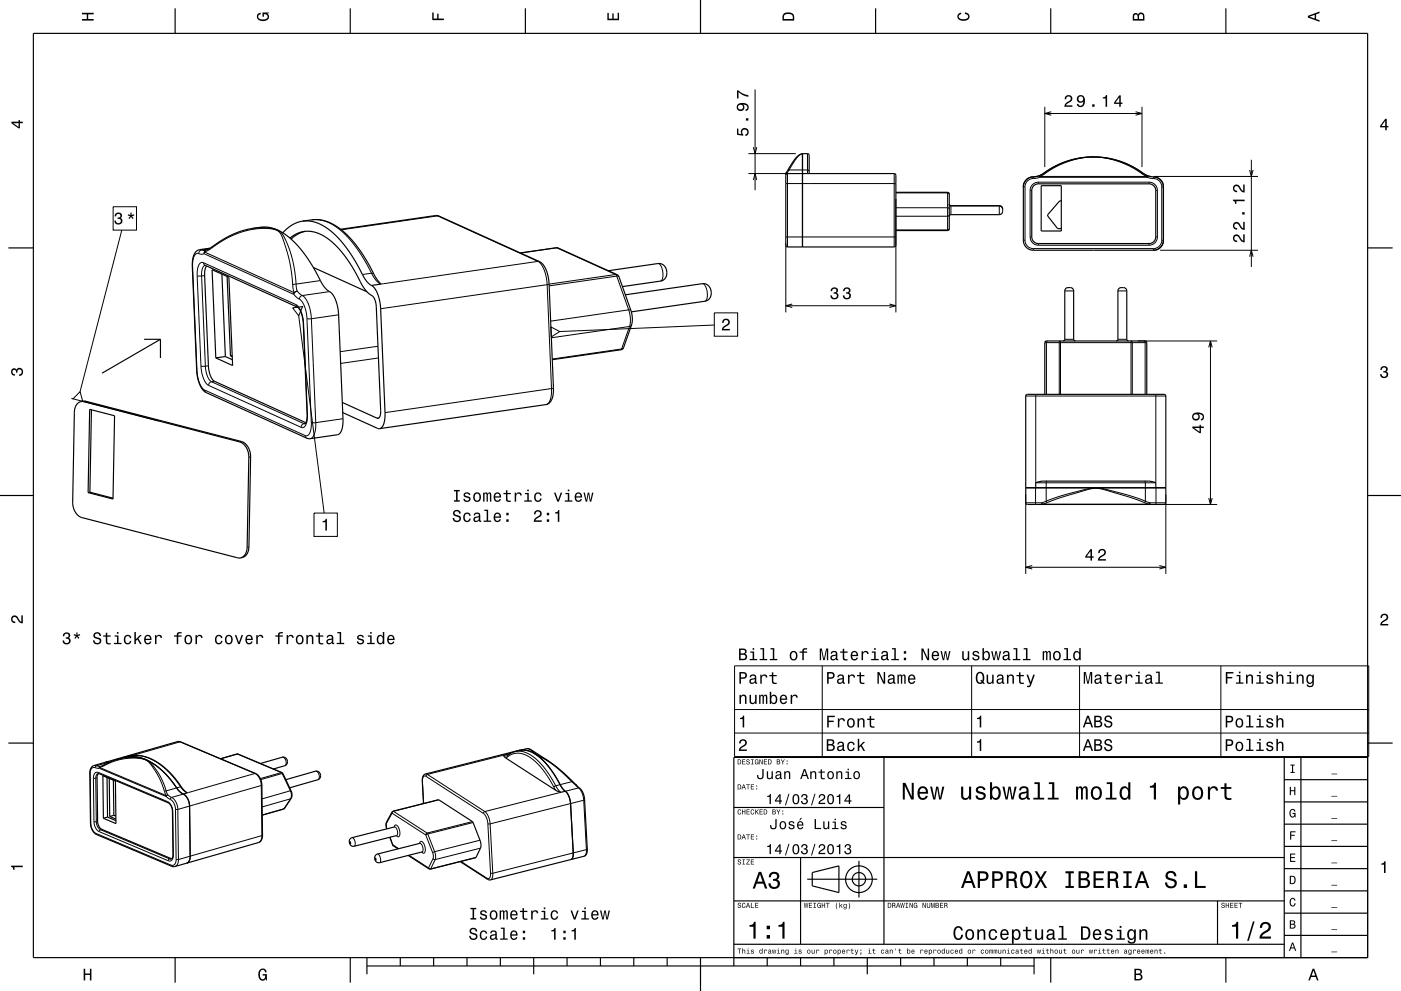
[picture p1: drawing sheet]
<svg xmlns="http://www.w3.org/2000/svg" width="420mm" height="297mm" viewBox="0 0 420 297" stroke-linecap="round" stroke-linejoin="round" font-family="sans-serif">
<g fill="none" stroke="#000" stroke-width=".3">
<path d="M226.4 26.8v30.2M313.2 32v18.1M313.2 34h29.2M315.1 33.5l-1.9 .5 1.9 .5M340.4 33.5l2 .5-2 .5M342.4 32v18.1M224.4 52h16.2M224.4 46h14.2M225.8 44.1l.6 1.9 .5-1.9M225.8 53.9l.6-1.9 .5 1.9M235.6 55h33M236.1 52l-.5 .5"/>
<path d="M236.1 51.7l-.5 .5M236.1 51.7l-.5 .2M236.1 51.7v22.3M236.6 50.9h5.5l.5 .4M236.6 50.9l-.5 .2M236.6 50.9l-.5 .8M240.6 46l-.9 .5-.8 .8-2.3 3.6M242.1 46v6M242.1 52h.1M268.1 52v22M268.6 57.8h15.5l.5 .3M268.6 59.6v34"/>
<path d="M284.1 57.6v11.5M306.8 56h.5M307.3 56v16M308.8 57.1v13.9M308.8 57.1h.5M309.7 53v.5M309.7 53.5a2.5 2.5 0 0 0-2.4 2.5M311.3 54.6a2.49 2.49 0 0 0-2.5 2.5M311.3 54.6h33.2M311.3 54.6v.5M311.7 53.1l-2 .4M311.7 52.9l-.2-.2 .2 .4"/>
<path d="M311.7 52.9h32.2M311.7 52.9v.2M311.7 53.1h32.2M312.9 51.9l.3 .2M313.2 52.1l-1.5 .8M313.2 52.1a23.7 23.7 0 0 1 29.2 0M342.4 52.1l1.5 .8M342.6 51.9l-.2 .2M343.9 53.1l1.9 .4M343.9 52.9l.1-.2-.1 .4M343.9 52.9v.2M344.5 54.6a2.49 2.49 0 0 1 2.5 2.5"/>
<path d="M344.5 54.6v.5M345.8 53.5a2.5 2.5 0 0 1 2.5 2.5M345.8 53v.5M345.9 52.9h31.2M346.5 57.1h.5M347 57.1v13.9M348.3 56h.5M348.3 56v16M374.6 51l.5 1.9 .6-1.9M375.1 47.9v32.1M33.9 62h7v7h-7zM36.5 69l-12.5 48.4"/>
<path d="M57.6 79.9h.1M57.7 79.9l1.4 31.2M59.6 76a1.6 1.6 0 0 0-1.7 1.9l-.2 2M59.6 76l.8 .2 .8-.2M59.9 74.8l.6 .1M60.5 74.9l-.7 .3-.2 .8M60.5 74.9l1 .1M61 78.7l.5 .8a3 3 0 0 0-1.1 3.2M61 78.7a1.43 1.43 0 0 0-1.7 1.7l-.2 2.2M61 78.7l27.7 12.6M61.2 76l26.9 12.2M61.3 75.5l-.1 .5"/>
<path d="M61.3 75.5l26.9 12.2M61.7 75l-.4 .5-.1 .5M61.8 75l-.5 .5M62.6 74.6l-2.1 .3M63.4 74.4l-2.1 1.1M63.4 74.4a24 24 0 0 1 18.8-5.6 3.5 3.5 0 0 1 2.7 2.9l.2 .7a44.6 44.6 0 0 1 2.6 13M63.6 74l-.2 .4M75.8 68.4a11.5 11.5 0 0 1 8.2 1 25.2 25.2 0 0 1 4.5 13.3l.3 2.4M93.4 65.9h2.3l2.3 .6 2.4 1.2 2.2 1.7 2 2.1 2.4 2.9 2.2 3.5 2.2 4M130.6 64.6l.6 .1M131.2 64.7l.4 .1M131.2 64.7l-28.9 4.2"/>
<path d="M131.2 64.7l30.1 13.6M161.3 78.3l-47.2 6.8-1.4-1.1-1.3-2.1M161.3 78.3l.9 .8 .9 1.7 .6 2.1 .3 2.4M161.3 78.3l.4 .1M166.8 74.2l.1 .1M166.9 74.3h.4M166.9 74.3l-10.9 1.5M166.9 74.3l17.7 8M197.3 79a3.5 3.5 0 0 1 1.4 3.8l-.2 1.1-.5 .3M235.6 73v20.6M235.6 71h33M268.6 62.3h15.5l.5 .3"/>
<path d="M284.6 64.5l-.5 .3h-15.5M284.6 68.6l-.5 .3h-15.5M285.1 61.7v2.6M299.6 61.7v2.6M306.8 72h.5M307.3 72a2.5 2.5 0 0 0 2.5 2.5M308.8 71a2.5 2.5 0 0 0 2.5 2.5M308.8 71h.5M309.8 74.5v.5M309.8 74.5h36M311.3 73.5h33.2M311.3 73v.5"/>
<path d="M344.5 73v.5M345.8 74.5v.5M346.5 71h.5M347 71a2.5 2.5 0 0 1-2.5 2.5M347.8 75h29.3M348.3 72a2.5 2.5 0 0 1-2.5 2.5M348.3 72h.5M374.6 76.9l.5-1.9 .6 1.9M59.1 82.6l1.3 .1M59.1 82.6l1.1 27.1M60.4 82.7l1.2 27.1M61.3 82.6l-.9 .1"/>
<path d="M87.7 92.3l3-.4-1.2 2.7zM87.7 85.4l.5 2.3M88.1 88.2l1.7 1.5M88.2 87.7l-.1 .5M88.7 91.3a7.4 7.4 0 0 1 2.3 5.8M88.7 91.3l.5 .8M88.8 85.1l.3 2.1M88.8 85.1l-1.1 .3M89.1 87.2l1.5 1.4M89.1 87.2l-.6 .4-.4 .6M89.1 87.2l-.9 .5M89.5 94.6l7.7 59.2"/>
<path d="M89.8 89.7a7.5 7.5 0 0 1 2.2 5.8M90.6 88.6l1 .9 .8 1.5 .6 2.1 .3 2.4M90.6 88.6l-.6 .3-.2 .8M90.9 97l.1 .1M91 97.1l1.2 27.1M92 95.5h1.3M92 95.5l1.3 31.1M93.3 95.5l1.4 31.2M96.1 84.1l-7.3 1M98.8 87.4l-8.2 1.2M101.5 94.4l-8.2 1.1M111.4 81.9l.7 .2"/>
<path d="M111.4 81.9l-2.7 .4M164 85.3l-49.9 7.2M164 85.3l1.3 31.2M164.6 85.1l-.6 .2M165.1 98l2.7 1.4-2.5 1.6zM184.6 82.3l.3 .4M184.6 82.3h.4M184.6 82.3l-20 2.9M184.9 82.7l.6 .2M184.9 82.7l-20.3 3M184.9 82.7l3.6 10.2M188.5 92.9l.5 2.6-.3 2.3"/>
<path d="M188.5 92.9l.6 .1M188.5 92.9l-23.4 3.3M188.7 97.8l-23.4 3.4M188.7 97.8l-2.3 6.8M189.3 97.4l-.6 .4M210.6 85a3.5 3.5 0 0 1 1.4 3.9l-.2 .9-.5 .5M214.1 93.8h7v7h-7zM214.1 97.4l-46.3 2M235.6 91.6h33M237.5 91.1l-1.9 .5 1.9 .5M266.6 91.1l2 .5-2 .5M319.2 87.2h2.7"/>
<path d="M335.1 87.2h2.7M21.4 119.4l.5 .1M24 117.4l.8 2.9-2.9-.8zM59 111l.1 .1M59.1 111.1l.6 3.5a4 4 0 0 0 1.6 2.3M60.2 109.7l.7 3.6a4 4 0 0 0 1.6 2.2M60.2 109.7l1.4 .1M61.3 116.9l.5 .8M61.3 116.9l30.1 13.6M61.6 109.8l.1 1.2a4.9 4.9 0 0 0 1.7 3.4M62.5 109.6l-.9 .2M62.5 115.5l27.8 12.6"/>
<path d="M63.4 114.4l-.6 .4-.3 .7M63.4 114.4l27.7 12.6M64.3 114.3l-.9 .1M113.3 103.8l-11.3 1.6M113.5 107.3l-11.4 1.6M165.3 116.5l-.1 2.6a2.42 2.42 0 0 1-1.5 2.2M165.3 116.5l-49.9 7.2M165.9 116.2l-.6 .3M186.4 104.6l-.3 .2M186.4 104.6l-20.8 3M186.9 104.2l-.5 .4M307.5 118.7h42"/>
<path d="M310.5 118.2l.1 26.5h35.9v-26.5M313.2 102.7h30.6M314.1 102.2l-.4 .4v15.6M317.6 118.2v-15.5l.3-.5v16M319.2 101.7h2.7M335.1 101.7h2.7M339.1 118.2v-16l.3 .5v15.5M341.1 102.2h23.8M342.9 102.2l.4 .5v15.5M362.4 104.1l.5-1.9 .5 1.9M362.9 102.2v49M24.8 120.3l22.7 5.9"/>
<path d="M25.7 120.3l-.5 .1M72.4 132.3l-.6 .1M75.1 136.9l-.5 .1M91.1 127h.4M91.1 127l-.6 .3-.2 .8M91.4 130.5l.5 .8M91.6 126.9l-.5 .1M92.1 124.1l.1 .1M92.2 124.2l-.1 1.2a2.4 2.4 0 0 1-1.5 2.8l-.3-.1M93.3 126.6l1.4 .1M93.3 126.6v1.1a2.73 2.73 0 0 1-1.4 2.9l-.5-.1M94.7 126.7l-.2 2.6a2.42 2.42 0 0 1-1.5 2.2"/>
<path d="M102.8 125.5l-8.1 1.2M113.6 125.3h-.6M94.1 153.8h7v7h-7zM307.5 148.2v23.8M307.5 150.7h4.7M310.5 146.2v5M312.2 150.7l.2 .4M312.4 151.1h32.2M313.6 150.2a79.6 79.6 0 0 1 12.7-3.7 11.5 11.5 0 0 1 6.6 .5l6.2 1.7 4.3 1.5M313.6 150.2l-1.4 .5M313.6 150.2l.3 .4M313.9 144.2l-.3 .4v5.6"/>
<path d="M313.9 150.6l-1.5 .5M313.9 150.6l4.1-1.5 6.7-2a10.1 10.1 0 0 1 8.2 .2l5.9 1.8 4.3 1.5M343.1 144.2l.3 .5v5.5M343.1 150.6l1.5 .5M343.4 150.2l1.4 .5M343.4 150.2l-.3 .4M344.8 150.7l-.2 .4M344.8 150.7h4.7M346.6 146.2l-.1 5h18.4M349.5 148.2v23.8M362.4 149.3l.5 1.9 .5-1.9M74.6 163.9l-.5 .1"/>
<path d="M307.5 170h42M309.4 169.5l-1.9 .5 1.9 .5M347.6 169.5l1.9 .5-1.9 .5M220.2 199.6h190.1v27.1h-190.1zM246.5 199.6v27.1M291.3 199.6v27.1M323.6 199.6v27.1M366 199.6v27.1M220.2 212.6h190.1M220.2 219.7h190.1M26.9 231.7l.1 .1M27 231.8l.2 15"/>
<path d="M28 233.2h.7M28 233.2l.2 13M28.2 229.4l.7 .1M28.5 230.1a1.3 1.3 0 0 0-1.5 1.7M28.5 230.1l1.3 .2M28.7 233.2l.2 13.1M28.9 229.5l-.4 .6M28.9 229.5l1.1 .2M29.1 233.1l-.4 .1M29.4 231.8l-.5 .6-.2 .8M29.5 231.5a1.29 1.29 0 0 0-1.5 1.7M29.5 231.5l.2 .4"/>
<path d="M29.5 231.5l20.7 8.7M29.8 230.3l20 8.4M29.8 230v.3M29.8 230l20.1 8.5M30 229.7l-.2 .6M30 229.7l-.2 .3M30.4 229.6l-.4 .1M31.1 229.5l-1.3 .5M31.1 229.5l3.2-1.4 3-.7 3.5-.2 2.7 .5 1.5 1.1 1.8 2.7 1.5 3 1 2.7M31.2 229.2l-.1 .3M32.4 228.5l-3.5 1M35.1 227.6l2.2-.5 2.6-.1 2.6 .3 1.7 .6 1.6 1.5 1.8 2.5 1.3 2.4 .9 2.7"/>
<path d="M38.2 226.7l2-.3 1.9 .1 2.2 .6 2 .9 2 1.4 2.1 1.8 2 2.2 1.7 2.4M49.3 237.2l.6 1.3M49.8 237l.5 1.2M49.8 237l-.5 .2M49.8 238.7l1.2 .9M49.9 238.5l-.1 .2M50.3 238.2l1.1 .8M50.3 238.2l-.5 .5M50.3 238.2l-.4 .3M51 239.6a3.5 3.5 0 0 1 1.6 3M51.4 239a4.1 4.1 0 0 1 1.9 3.6M51.4 239l-.4 .6"/>
<path d="M53.2 222.3h.8M54 222.3h.2M54 222.3l-14.4 4.1M54 222.3l22.4 9.5M54.1 235.8h.3M54.1 235.8l-4.3 1.2M55 238l-3.6 1M71 226h.2M71.2 226h.2M71.2 226l-5 1.4M71.2 226l13.2 5.5M76.4 231.8l-20.3 5.8-1-.6-1-1.2"/>
<path d="M76.4 231.8a4.1 4.1 0 0 1 1.9 3.6M76.4 231.8h.2M78.3 235.4l-25 7.2M78.3 235.4l.2 15M78.5 235.3l-.2 .1M84.4 231.5l.2 .3M84.4 231.5l.2 .1M84.4 231.5l-6.3 1.8M84.6 231.8l-6.4 1.8M84.6 231.8l2.4 5.2M84.6 226.9a1.53 1.53 0 0 1 .7 2.6M84.8 231.8h-.2"/>
<path d="M87 237l.4 1.2-.3 1.2M87 237l-8.4 2.4M87.1 239.4l-8.5 2.4M87.1 239.4l-2 3M87.3 237h-.3M87.3 239.3l-.2 .1M94.5 231.1a1.53 1.53 0 0 1 .8 2.6M126.6 234.1l.1 .1M126.7 234.2l.3 6.6M127.6 232l.5 .1M127.7 232.7l-.4-.1-.4 .2-.2 1.4M127.7 232.7l17.2 11.1"/>
<path d="M128.1 232.1l-.4 .6M128.1 232.1l17.2 11.1M131.5 239.7l-13.6 3.4M151.9 226.5l-1-.2-22.8 5.8M152.1 226.9l-.5 .2M152.1 226.9l1.6-.9 1.6-.3 1.8 .4 1.7 .8 1.9 1.5 1.9 2.1 1.7 2.4 1.7 3M152.2 226.4l-.1 .5M153.1 225.8l-.9 .2M154.4 225.3l1.3-.2 1.5 .3 1.6 .7 1.6 1.1 3.3 3.6 2.9 4.7M155.6 224.9h.3M157.8 224.4l1.1 .2 1.6 1.4 4.6 2.7 3 2.4 3.3 3.2M159.2 224.7l1.5 1.3 3.8 2.1"/>
<path d="M166 235.9l.6 1M166.6 235.5l1.5 2-22.8 5.7M166.6 235.5l-.6 .4M171.4 234.3l1.2 1M171.4 234.3l-4.8 1.2M171.7 234.2l-.3 .1M172.6 235.3l.8 .8M172.6 235.3l.3 .1M172.6 235.3h.2M173.4 236.1a5.2 5.2 0 0 1 1.6 3.7M173.4 236.1l.3 .1M173.4 236.1l-3.9 1"/>
<path d="M175 239.8l-28.1 7.1M175 239.8l.8 14.8M175.2 239.6l-.2 .2M27.1 246.7l.1 .1M27.2 246.8a3.5 3.5 0 0 0 1.6 3M28.2 246.2a3.4 3.4 0 0 0 1.6 3M28.2 246.2l.7 .1M28.8 249.8l.2 .3M28.8 249.8l22.5 9.5M28.9 246.3l.3 1.4 .9 1M29.3 246.2l-.4 .1M29.8 249.2l20.6 8.8"/>
<path d="M30.1 248.7l-.3 .5M30.1 248.7l20.7 8.7M30.5 248.6l-.4 .1M50.2 240.2a3.5 3.5 0 0 1 1.6 3M50.2 240.2l.2 .4M50.8 257.4h.6M50.8 257.4l-.4 .6M51.2 257.3l-.4 .1M51.3 259.3l.2 .3M51.7 243.1l.1 .1M51.8 243.2l.2 13.1M51.9 256.2l.1 .1"/>
<path d="M52 256.3a1.29 1.29 0 0 1-1.6 1.7M52.6 242.6h.7M52.6 242.6l.2 15M52.8 257.6h.7M52.8 257.6a1.29 1.29 0 0 1-1.5 1.7M53.3 242.6l.2 15M53.5 257.6l-.3 1.3-.7 .8M78.5 250.4l-.2 1.4-.8 .7M78.5 250.4l-25 7.2M78.7 250.3l-.2 .1M85.1 242.4l-6.5 1.9M85.1 242.4l-.1 .1"/>
<path d="M85.3 242.3l-.2 .1M104.9 252.2l.2 .2v.5zM105.5 251a1.84 1.84 0 0 1 .7 2.6M112.5 257.2l.2 .6-.2-.2zM113.2 256a1.84 1.84 0 0 1 .6 2.5M115.9 246.3v.3M115.9 246.6l-.1 .8 .2 1M116 248.4h.1M116.9 250.9l.8 2.3M117.5 243.4v.3M117.5 243.7l10.1 6.5M117.5 243.7l-1.6 2.9"/>
<path d="M117.7 253.2l.2 .3M117.7 253.2l1.8 1.1M117.7 253.2h.1M117.8 243.1h.1M117.9 243.1l-.4 .6M117.9 243.1l10.1 6.6M118.2 247.9v-.1a.58 .58 0 0 1 .5-.6 .58 .58 0 0 1 .6 .6 2.44 2.44 0 0 1 .1 3l-.6-.4M118.3 247.8a1.83 1.83 0 0 1 .6 2.6M122.6 256.3l5.9 3.8M125.8 252.8a.58 .58 0 0 1 .5-.7 .58 .58 0 0 1 .6 .6 2.44 2.44 0 0 1 .1 3l-.6-.4M125.9 252.8a1.84 1.84 0 0 1 .6 2.5M127.6 250.2l2.1 5.3"/>
<path d="M128 249.7l.2 .2M128 249.7l-.4 .5M128.2 249.9l-.6 .3M128.2 249.9l2.1 5.3M129.7 255.5l.2 1.1-.1 .7M129.8 257.3l.7 .3M129.8 257.3l-1.3 2.8M130.3 255.2l.3 1.3-.1 1.1M130.3 255.2l-.6 .3M130.5 257.6l-1.4 2.8M138.2 258.2l7.8 5M141.6 246.2l-13.6 3.5"/>
<path d="M141.8 246.5l-13.6 3.4M142.7 257l-13.6 3.4M143.9 251.8l-13.6 3.4M144 254.2l-13.5 3.4M144.9 243.8a4.3 4.3 0 0 1 1.4 3.1M145.3 243.2a5.2 5.2 0 0 1 1.6 3.7M145.3 243.2l-.4 .6M146.3 246.9h.6M146.3 246.9l.8 14.8M146.9 246.9l.8 14.8M175.8 254.6l-.1 1.4-.6 .6M175.8 254.6l-28.1 7.1"/>
<path d="M176.1 254.4l-.3 .2M128.5 260.1l.1 .3M128.5 260.1l.6 .3M129.1 260.4l-.1 .1M146 263.2l.2 .3M147.1 261.7h.6M147.1 261.7l-.3 1.4-.4 .2-.4-.1M147.7 261.7l-.1 1.3-.6 .7"/>
</g>
<g fill="none" stroke="#000" stroke-width=".35">
<path d="M10 10h400v277h-400zM52.5 2.5v7.5M105 2.5v7.5M157.5 2.5v7.5M210 0v10M262.5 2.5v7.5M315 2.5v7.5M367.5 2.5v7.5M240.6 46l-1.2 .5-.8 .9-3 4.7v21.4l.2 .4 32.3 .1 .4-.2 .1-21.3-.2-.4-27.8-.1M240.6 46h1.5l.4 .3 .1 5.7M240.6 46v28M268.6 57.6h15.5l.5 .5v10.5l-.3 .4-15.7 .1"/>
<path d="M310 55.6l1.3-.5h33.3a2 2 0 0 1 1.9 2v14a2 2 0 0 1-2 1.9h-33.3a2.01 2.01 0 0 1-1.9-2v-13.9l.2-.9zM312.1 55.6h6.1v13.6h-6.1zM342.6 51.9l-3.3-2.1-3.5-1.4-3.6-1-4-.4-3.7 .3-3.7 .7-3.5 1.3-3.5 2a7.7 7.7 0 0 1-5 1.9l-1.4 1-.6 1.4v16.4a3 3 0 0 0 3 3h36a3 3 0 0 0 3-3v-16a3 3 0 0 0-3-3M342.6 51.9l2.4 1M342.6 51.9l1.6 .8 1.6 .3M345.8 53h.1M2.5 74.3h7.5M61.5 79.5h.1M61.5 79.5l27.7 12.6a7 7 0 0 1 1.7 4.9l1.2 27.4-.2 1.6-.4 1.1M61.9 79.7a4.7 4.7 0 0 0-.6 2.9l1.3 28.3a4.8 4.8 0 0 0 1.7 3.4l27.4 12.4M63 74.4l-3.1 .4a3.4 3.4 0 0 0-2.2 3.6l1.3 32.6a7.9 7.9 0 0 0 2.6 6.5l30.6 13.9 .8 .1 8.2-1.2a3.7 3.7 0 0 0 1.6-3.9l-1.3-32.3-.4-2.7-.8-2.1-.8-1.4-1.6-1.1-1-1.2-3.2-5.8-2.7-4.1-2.5-2.9-2.4-2.1-2.8-1.7-2.7-.9h-2.1l-4.6 .7a32.6 32.6 0 0 0-11.5 5.9l-.9 .3M86.9 71.4l2.5-1.6 2.7-.5 3 .5 2.9 1.5 2.7 2.3 2.4 2.7 2.5 3.8 3.3 5.9 2 2.2a3.5 3.5 0 0 1 1.9 3.7l1.3 31.2a1.76 1.76 0 0 1-1 2.3l-10.5-4.8"/>
<path d="M90.7 66.3h2.2l2.4 .6 2.3 1.2 2.6 2 3.8 4.3 2.5 3.9 2.9 5.3 1 1.3 1 .7M90.7 66.3l-1.5 .4-1.5 .7-1.6 1.1-1.3 1.3M90.7 66.3l3.8-.5 2.7 .3a19.8 19.8 0 0 1 10.5 8.6l3 4.8a20.6 20.6 0 0 0 3.4 5.7l-2.7 .4M91.6 69.3l-2.2 .8-2.1 1.5M102.1 68.7l29.1-4.1 31 14.1a8.6 8.6 0 0 1 2.4 6.4l1.3 31.1a4.9 4.9 0 0 1-1.6 4.9l-50.5 7.4M156 75.8l11.1-1.6 18 8.2 .4 .5 3.6 10.1a7.2 7.2 0 0 1 .2 4.4l-2.4 6.9-.5 .5-20.8 3M284.6 61.2l.5 .5h14.5a1.18 1.18 0 0 1 1 1.6l-.3 .8-.7 .2h-14.5l-.5 .5M318.2 60.2h-.5l-3.6 4.3 3 4h1.1M410 74.3h7.5M63.6 80.8l5 2.3 1.1 26.4-5-2.2zM66.5 82.2l1.1 24.7M68.1 82.9l1 23.7"/>
<path d="M93.9 80.2l16.1 7.3M111.4 85.6l1 .9 .7 1.3 .6 1.8 .4 2.2 1.3 31.9-.2 2.6a2.41 2.41 0 0 1-1.4 2.2M182.4 81.1l14.9-2.1a2.69 2.69 0 0 1 2.6 2.3 2.69 2.69 0 0 1-1.9 2.9l-11.4 1.7M187.5 88.4l23.1-3.4a2.69 2.69 0 0 1 2.6 2.3 2.69 2.69 0 0 1-1.9 3l-22 3.2M43.2 101.7h4.9M48.1 101.7l-17.5 10.1M48.1 101.7v5.6M67.6 106.9l2.1 .9M67.6 106.9l-2.9 .4M69.1 106.6l.5 .3M69.6 106.6h-.5M307.6 118.4l.4-.2 41.3 .1 .2 .4-.1 32.3-.4 .2-41.3-.1-.2-.4z"/>
<path d="M313.2 118.2v-15.6l.5-.4 29.9 .1 .2 .4v15.5M318.7 102.2l.5-.5v-14.5a1.18 1.18 0 0 1 1.7-1l.7 .3 .3 .7v14.5l.5 .5M334.6 102.2l.5-.5v-14.5a1.18 1.18 0 0 1 1.7-1l.7 .3 .3 .7v14.5l.5 .5M24.2 120.4l1.5-.1 46.7 12a4.6 4.6 0 0 1 2.7 4.6l-.5 27a3 3 0 0 1-1.9 3.2l-.6 .1M24.2 120.4h1l46.6 12a4.6 4.6 0 0 1 2.8 4.6l-.5 27a3.1 3.1 0 0 1-2 3.2M24.2 120.4a3.1 3.1 0 0 0-1.9 3.1l-.5 27a4.6 4.6 0 0 0 2.7 4.6l46.7 12.1h.9M26.9 122.7l7.4 1.9-.4 25-7.5-2zM27.4 122.8l-.5 24.7M102.7 123.7l10.5 4.7 .6 .1M0 148.5h10M26.9 147.5l-.5 .1M26.9 147.5l7 1.8"/>
<path d="M307.5 146.2h42M310.5 146.2v-1.5l2.3-.5h31.7l2 .5v1.5M410 148.5h10M2.5 222.7h7.5M27.5 229.8l.7-.4 25.4-7.2 23 9.6 1.3 1.2 .6 2 .2 15.5-.2 1.1-1 .9-25.5 7.2-23.1-9.6-1.2-1.2-.6-2-.2-15.4 .2-1zM29.4 231.8l21.5 9.2 .5 .8 .3 1.2 .2 13.3-.2 .7-.3 .4M29.6 231.8l-.5 1.2 .2 13.2 .2 1.1 .5 .8 .5 .5 21 8.8M30.8 232.5l3.8 1.6 .2 12.7-3.8-1.6zM31.7 228.4l.7 .1M32.1 233l.1 11.9M32.4 228.5h.2M32.4 228.5h.1"/>
<path d="M32.7 233.3l.2 11.4M33.1 228.3l-.6 .2M34 233.8l.1 10.5M37 227.1l1.8-.4 2.1 .1 2.1 .6 2 .9 2.1 1.4 2 1.7 3.5 4.2a5.9 5.9 0 0 0 2.4 2.4M37 227.1l2.7-.7 2.5 .1 2.4 .6 2.6 1.4 1.9 1.4 2.1 1.9 3.7 4.7 1.2 1.1-1.2 .4M37 227.1l-3.2 .9-3.4 1.6M55 238a4.1 4.1 0 0 1 1.8 3.6l.2 15.1-.2 1.2-.8 .8M66.1 227.4l5.3-1.4 13.4 5.8 2.6 5.5 .2 1-.3 .9-2.3 3.3-6.4 1.8M78.1 228.8l6.6-1.9 .6 .1 .5 .3 .4 1.1-.5 .9-3.7 1.2M85.7 233.7l8.9-2.6 .9 .2 .5 .6 .1 1-.6 .7-8.7 2.5M151.7 225.9l.5 .1M151.7 225.9l-24.4 6.2-.5 .6-.2 1.1 .4 7"/>
<path d="M152.2 226l.3 .1-.3-.1M152.2 226h.1M152.2 226l-1.3 .4 .7 .7 15.1 9.8 1.4 .6 1.4-.4M155.7 224.9l1.6-.1 1.7 .4 1.6 .9 1.6 1.2 2.7 3 3.4 5.6 1.2 1.2M155.7 224.9l-2 .6-1.8 1M155.7 224.9l2.3-.5 .8 .1 5.9 3.8 5 4 4.4 4.2 .6 1 .5 2 .8 15.9-.3 .8-.5 .4-4 1M156 224.9l-4.3 1M169.5 237.1h.1M169.5 237.1a5.2 5.2 0 0 1 1.5 3.7l.9 15.2-.2 1.1-.5 .5M265 227v56M385 233.7h25M385 227v60"/>
<path d="M390 227v60M410 222.7h7.5M410 227h-190v62.5M32.2 244.9l2.5 1M32.2 244.9l-1.2 .3M32.9 244.7l1.8 .8M34.1 244.3l.6 .3M34.1 244.3l-1.2 .4M115.9 248.4l-.1-1.8 1.8-3.4 13.8-3.5 10.2 6.5 2.5 6.6v1.2l-1.5 3.1-13.6 3.4-.4-.1-6.2-4M116.9 250.9l.9 2.5 1.5 1M118.3 247.8l-12.9 3.3-.6 .5v1l.5 .8 .8 .2 12.8-3.2M118.9 250.4h.1"/>
<path d="M125.9 252.7l-12.9 3.3-.6 .6v.9l.5 .8 .8 .3 12.9-3.3M171.2 257.6l-24.4 6.1-.6-.2-8.2-5.3M220 257h165M220 242h45M240 257v26M257.5 258v11M385 253.7h25M385 247h25M385 240.3h25M220 270h165M242 263.5h21M243.5 261.5l8-2v8l-8-2z"/>
<path d="M365 270v13M385 273.7h25M385 267h25M385 260.3h25M52.5 287v7.5M105 287v7.5M110 289.5h200M110 287v5M120 287v2.5M130 287v2.5M140 287v2.5M150 287v2.5"/>
<path d="M160 287v5M170 287v2.5M180 287v2.5M190 287v2.5M200 287v2.5M210 287v10M220 283h165M230 287v2.5M240 287v2.5M250 287v2.5M260 287v5M270 287v2.5"/>
<path d="M280 287v2.5M290 287v2.5M300 287v2.5M310 287v5M315 287v7.5M367.5 287v7.5M385 280.3h25"/>
<circle cx="257.5" cy="263.5" r="2"/>
<circle cx="257.5" cy="263.5" r="4"/>
</g>
<g fill="#000">
<path d="M24.6 3.8h3.5v.5h-1.7v1.4h1.7v.5h-3.5v-.5h1.4v-1.4h-1.4z" fill-rule="evenodd"/>
<path d="M77.3 4.2l.8-.4v.5l-.3 .1a.68 .68 0 0 0-.4 .6 .68 .68 0 0 0 .4 .6 1.68 1.68 0 0 0 2.4-.6 .93 .93 0 0 0-1.1-.8v.8h-.4v-1.3h1.9v.3l-.5 .1 .4 .4a1.19 1.19 0 0 1-.9 1.7 1.9 1.9 0 0 1-2.6-1.3z" fill-rule="evenodd"/>
<path d="M129.6 3.8h.4v1.8h1.1v-1.5h.4v1.5h1.6v.4h-3.5z" fill-rule="evenodd"/>
<path d="M182.1 3.9h.4v1.7h1.1v-1.6h.4v1.6h1.2v-1.8h.4v2.3h-3.5z" fill-rule="evenodd"/>
<path d="M235 4a2.21 2.21 0 0 0-.4 2.2h3.5v-1.2a1.92 1.92 0 0 0-3.1-1zM235.3 4.4l.4-.2a1.45 1.45 0 0 1 2 .8v.7h-2.7l.1-1z" fill-rule="evenodd"/>
<path d="M287.3 4.2l.8-.4v.4l-.3 .1a.66 .66 0 0 0-.4 .6 .66 .66 0 0 0 .4 .6 1.69 1.69 0 0 0 2.5-.5 .9 .9 0 0 0-1-.8v-.5a1.24 1.24 0 0 1 1.4 1.1 1.24 1.24 0 0 1-1.1 1.4 1.93 1.93 0 0 1-2.6-1.2z" fill-rule="evenodd"/>
<path d="M339.8 4.2l-.2 2h3.5v-1.4a.98 .98 0 0 0-.7-1 .98 .98 0 0 0-1.2 .6 .84 .84 0 0 0-1.4-.2zM340.1 4.5l.4-.1 .4 .1 .1 1.2h-1zM341.6 4.4l.4-.2a.58 .58 0 0 1 .7 .7v.8h-1.2z" fill-rule="evenodd"/>
<path d="M392.1 4.7v.6l3.5 1.2v-.4l-1-.4v-1.4l1-.4v-.4zM392.6 5l1.5-.5v1z" fill-rule="evenodd"/>
<path d="M3.4 36.5v.4l2.1 1.6h.5v-1.6h.8v-.4h-.8v-.5h-.4v.5zM4 36.9h1.6v1.1z" fill-rule="evenodd"/>
<path d="M319.5 28.8l-.3 1h.4a.71 .71 0 0 1 .5-.9 .71 .71 0 0 1 .9 .5 .71 .71 0 0 1-.5 .9l-.3 .1a1.63 1.63 0 0 0-1.1 1.6h2.4v-.4h-1.9l.8-.8a1.17 1.17 0 0 0 1-1.7 1.17 1.17 0 0 0-1.9-.3zM323.1 28.8a1.15 1.15 0 0 0 0 1.7 1.15 1.15 0 0 0 1.7-.1 1.02 1.02 0 0 1-.9 1.3l-.4-.1-.2-.5h-.5a1.23 1.23 0 0 0 1.5 1 1.23 1.23 0 0 0 .9-1.5 1.42 1.42 0 0 0-.3-1.7 1.42 1.42 0 0 0-1.8-.1zM323.3 29.6a.75 .75 0 0 1 1.5 0 .75 .75 0 0 1-1.5 0zM327.4 31.3v.7h.7v-.7zM330.6 29.2v.3h.8v2.5h.5v-3.5h-.4a.77 .77 0 0 1-.9 .7zM335.5 28.6l-1.5 2.1v.4h1.5v.9h.5v-.9h.5v-.4h-.5v-2.1zM335.5 29.2v1.5h-1.1z" fill-rule="evenodd"/>
<path d="M415.3 35.6l-1.6 2.1v.5h1.6v.8h.4v-.8h.5v-.4h-.5v-2.2zM415.3 36.2v1.6h-1.1z" fill-rule="evenodd"/>
<path d="M220.9 38.5v1.9l1.9 .3v-.4a.8 .8 0 0 1-.2-1.3 .8 .8 0 0 1 1.2 .1 .8 .8 0 0 1-.3 1.2v.5a1.21 1.21 0 0 0 1-1.5 1.21 1.21 0 0 0-1.6-.8 1.21 1.21 0 0 0-.6 1.7l-.9-.1v-1.6zM223.6 35.4v.7h.8v-.7zM221.3 31.2a1.17 1.17 0 0 0-.3 1.6 1.17 1.17 0 0 0 1.7 .2 1.17 1.17 0 0 0 .1-1.7 1.02 1.02 0 0 1 1.3 .9l-.2 .4-.4 .2v.5a1.23 1.23 0 0 0 .9-1.5 1.23 1.23 0 0 0-1.5-.9h-1.1zM221.2 32.1a.75 .75 0 0 1 1.5 0 .75 .75 0 0 1-1.5 0zM220.9 27.1v2.4h.5v-1.9a5.2 5.2 0 0 0 3 1.4v-.5a5.3 5.3 0 0 1-3-1.4z" fill-rule="evenodd"/>
<path d="M34.7 64l-.3 .8h.4a.62 .62 0 0 1 .3-.7 .62 .62 0 0 1 .8 .3 .62 .62 0 0 1-.2 .8h-.5v.4a.74 .74 0 0 1 1 .6 .74 .74 0 0 1-.8 .8 .74 .74 0 0 1-.7-.9h-.4a1.18 1.18 0 0 0 1.5 1.2 1.18 1.18 0 0 0 .6-1.8l-.2-.2a1.01 1.01 0 0 0 0-1.5 1.01 1.01 0 0 0-1.5 .2zM38.4 64.2l-.1 .4 .7 .2-.5 .6 .4 .2 .4-.6 .4 .6 .4-.2-.6-.6 .8-.2-.2-.4-.6 .3v-.8h-.4v.8z" fill-rule="evenodd"/>
<path d="M369.9 70.6a1.19 1.19 0 0 0-.2 1.3 1.19 1.19 0 0 0 1.2 .7v-.5a.7 .7 0 0 1-.9-.5 .7 .7 0 0 1 .5-.9 .7 .7 0 0 1 .9 .5l.2 .3a1.63 1.63 0 0 0 1.5 1.1v-2.4h-.4v1.9l-.4-.2-1-1.5a1.09 1.09 0 0 0-1.4 .2zM369.9 66.8a1.19 1.19 0 0 0-.2 1.4 1.19 1.19 0 0 0 1.2 .6v-.4a.7 .7 0 0 1-.9-.6 .7 .7 0 0 1 .5-.8 .7 .7 0 0 1 .9 .5l.2 .3a1.63 1.63 0 0 0 1.5 1.1v-2.4h-.4v1.9l-.4-.3-1-1.4a1.09 1.09 0 0 0-1.4 .1zM372.4 63.6v.7h.7v-.7zM369.6 59.8v.4a.77 .77 0 0 1 .7 .9h.3v-.8h2.5v-.5zM369.9 55.6a1.19 1.19 0 0 0-.2 1.4 1.19 1.19 0 0 0 1.2 .6v-.4a.7 .7 0 0 1-.9-.6 .7 .7 0 0 1 .5-.8 .7 .7 0 0 1 .9 .5l.2 .3a1.63 1.63 0 0 0 1.5 1.1v-2.4h-.4v1.9l-.4-.3-1-1.4a1.09 1.09 0 0 0-1.4 .1z" fill-rule="evenodd"/>
<path d="M216.8 95.8a1.18 1.18 0 0 1 1.9 .3 1.18 1.18 0 0 1-.9 1.7l-.9 .8h1.9v.4h-2.4a2.76 2.76 0 0 1 1.8-2 .69 .69 0 0 0-.5-1.1 .69 .69 0 0 0-.8 .9h-.4z" fill-rule="evenodd"/>
<path d="M249.3 86.4l-.3 .9h.5a.62 .62 0 0 1 .3-.8 .62 .62 0 0 1 .8 .3 .62 .62 0 0 1-.2 .8h-.5v.4a.74 .74 0 0 1 1 .6 .74 .74 0 0 1-.8 .9 .74 .74 0 0 1-.7-1h-.5a1.18 1.18 0 0 0 1.6 1.2 1.18 1.18 0 0 0 .5-1.8l-.2-.1a1.01 1.01 0 0 0 0-1.6 1.01 1.01 0 0 0-1.5 .2zM253.1 86.4l-.3 .9h.4a.62 .62 0 0 1 .3-.8 .62 .62 0 0 1 .8 .3 .62 .62 0 0 1-.2 .8h-.5v.4a.74 .74 0 0 1 1 .6 .74 .74 0 0 1-.8 .9 .74 .74 0 0 1-.7-1h-.4a1.18 1.18 0 0 0 1.5 1.2 1.18 1.18 0 0 0 .6-1.8l-.3-.1a1.01 1.01 0 0 0 .1-1.6 1.01 1.01 0 0 0-1.5 .2z" fill-rule="evenodd"/>
<path d="M3.6 110.6a.86 .86 0 0 1 1.4 .2 1.12 1.12 0 0 1 1.5-.4 1.12 1.12 0 0 1 .3 1.6l-.5 .6-.6 .1v-.5a.72 .72 0 0 0 .9-.6 .72 .72 0 0 0-.8-.8 .72 .72 0 0 0-.6 .9h-.4a.62 .62 0 0 0-.4-.8 .62 .62 0 0 0-.8 .5 .62 .62 0 0 0 .5 .7h.4l-.1 .5a1.17 1.17 0 0 1-1-.7 1.17 1.17 0 0 1 .2-1.3z" fill-rule="evenodd"/>
<path d="M414.1 110a1.01 1.01 0 0 1 1.5-.2 1.01 1.01 0 0 1 0 1.6 1.12 1.12 0 0 1 .4 1.5 1.12 1.12 0 0 1-1.6 .3l-.6-.5-.1-.6h.5a.72 .72 0 0 0 .7 .9 .72 .72 0 0 0 .7-.8 .72 .72 0 0 0-.9-.6v-.4a.62 .62 0 0 0 .8-.4 .62 .62 0 0 0-.5-.8 .62 .62 0 0 0-.7 .5v.4h-.5z" fill-rule="evenodd"/>
<path d="M357.5 127.8v.5l2.1 1.5h.4v-1.5h.9v-.5h-.9v-.5h-.4v.5zM358 128.3h1.6v1.1zM357.8 123.9a1.17 1.17 0 0 0-.3 1.7 1.17 1.17 0 0 0 1.7 .2 1.17 1.17 0 0 0 .1-1.7 1.02 1.02 0 0 1 1.3 .8l-.2 .5-.4 .2v.4a1.23 1.23 0 0 0 .9-1.4 1.23 1.23 0 0 0-1.4-1zM357.8 124.8a.75 .75 0 0 1 1.5 0 .75 .75 0 0 1-1.5 0z" fill-rule="evenodd"/>
<path d="M96.7 156.2a.77 .77 0 0 0 1-.7h.3v3.5h-.5v-2.5h-.8z" fill-rule="evenodd"/>
<path d="M136.1 153.1a1.09 1.09 0 0 0-.1 1.3 1.09 1.09 0 0 0 1.2 .5 .64 .64 0 0 1 .4 .9 .64 .64 0 0 1-1 .2l-.4-.8h-.5a1.21 1.21 0 0 0 1.5 1.3 1.21 1.21 0 0 0 .7-1.8l-.8-.3a.72 .72 0 0 1-.8-.6 .7 .7 0 0 1 .7-.6 .7 .7 0 0 1 .7 .7h.4a1.19 1.19 0 0 0-.7-1 1.19 1.19 0 0 0-1.3 .2zM139.2 154a1.45 1.45 0 0 0-.3 1.6 1.45 1.45 0 0 0 1.5 .8l.6-.5 .1-.5h-.4l-.4 .6a1.01 1.01 0 0 1-1-1 1.01 1.01 0 0 1 1-1l.4 .6h.4a1.09 1.09 0 0 0-.8-1 1.09 1.09 0 0 0-1.1 .4zM142.3 153.8l-.3 .7h.4a.55 .55 0 0 1 .7-.6 .55 .55 0 0 1 .4 .8l-.3 .1a.91 .91 0 0 0-1.2 .5 .91 .91 0 0 0 .7 1.2l.9-.5 .1 .3 .6 .1v-.3l-.3-.1v-1.6a1.02 1.02 0 0 0-.7-.8 1.02 1.02 0 0 0-1 .2zM142.4 155.3l1.1-.3a.77 .77 0 0 1-.2 .9 .77 .77 0 0 1-.9 .1zM145.2 152.8v.3h.7v2.9h-.9v.4h2.2v-.4h-.9v-3.2zM148.3 154a1.45 1.45 0 0 0-.3 1.6 1.45 1.45 0 0 0 1.5 .8l.7-.8h-.5l-.6 .5a.76 .76 0 0 1-.7-.9h1.8a1.17 1.17 0 0 0-.5-1.4 1.17 1.17 0 0 0-1.4 .2zM148.6 154.2l.2-.2a.67 .67 0 0 1 .7 .1 .67 .67 0 0 1 .3 .7h-1.4zM151.8 155.6v.8h.7v-.8zM151.8 153.7v.7h.7v-.7z" fill-rule="evenodd"/>
<path d="M136.1 146.8v.5h.6v2.6h-.6v.4h1.7v-.4h-.6v-2.6h.6v-.5zM139.2 147.8l-.2 .2a.96 .96 0 0 0 1.2 1.2l.3 .1a.6 .6 0 0 1-.5 .8 .6 .6 0 0 1-.7-.6h-.4a1.03 1.03 0 0 0 1.3 1 1.03 1.03 0 0 0 .7-1.5l-1.4-.4a.54 .54 0 0 1 .4-.7 .54 .54 0 0 1 .7 .5l.4-.1a1.09 1.09 0 0 0-1.8-.5zM142.2 147.9a1.45 1.45 0 0 0-.3 1.7 1.45 1.45 0 0 0 1.6 .7 1.45 1.45 0 0 0 .7-1.7 1.45 1.45 0 0 0-1.7-1zM142.5 148.2a.67 .67 0 0 1 .7-.2 .67 .67 0 0 1 .5 .5 .93 .93 0 0 1 0 1.1 .93 .93 0 0 1-1 .4 1.37 1.37 0 0 1-.2-1.8zM144.8 147.6v2.7h.4v-1.8l.3-.6h.2l.2 .3v2.1h.4v-2l.3-.4 .3 .5v1.9h.4v-1.8a.69 .69 0 0 0-.5-1l-.6 .4-.5-.4-.5 .4v-.3zM148.3 147.9a1.45 1.45 0 0 0-.3 1.7 1.45 1.45 0 0 0 1.5 .8l.7-.8h-.5l-.6 .4a.76 .76 0 0 1-.7-.9h1.8a1.17 1.17 0 0 0-.5-1.3 1.17 1.17 0 0 0-1.4 .1zM148.6 148.1l.2-.1a.67 .67 0 0 1 .7 .1 .67 .67 0 0 1 .3 .6h-1.4zM151.7 146.9v.8h-.8v.4h.8v1.8a1.05 1.05 0 0 0 1.4 .5v-.4a.68 .68 0 0 1-1-.3v-1.6h1v-.4h-1v-.8zM154.3 147.6v2.7h.4v-1.5a.66 .66 0 0 1 .4-.8 .66 .66 0 0 1 .8 .2l.1 .3h.4a.89 .89 0 0 0-.7-.9 .89 .89 0 0 0-1 .5v-.5zM157.4 147.7v.4h.7v1.9h-.9v.3h2.2v-.3h-.9v-2.3zM158.1 146.7v.5h.4v-.5zM160.4 147.9a1.45 1.45 0 0 0-.2 1.7 1.45 1.45 0 0 0 1.5 .8l.6-.6 .1-.4h-.5l-.4 .6a1.01 1.01 0 0 1-.9-1 1.01 1.01 0 0 1 .9-1l.4 .5h.5a1.09 1.09 0 0 0-.8-.9 1.09 1.09 0 0 0-1.2 .3zM166.1 147.6l1 2.7h.4l1-2.7h-.4l-.8 2.2-.8-2.2zM169.5 147.7v.4h.7v1.9h-.9v.3h2.3v-.3h-.9v-2.3zM170.2 146.7v.5h.5v-.5zM172.6 147.9a1.45 1.45 0 0 0-.3 1.7 1.45 1.45 0 0 0 1.5 .8l.7-.8h-.5l-.6 .4a.76 .76 0 0 1-.7-.9h1.8a1.17 1.17 0 0 0-.5-1.3 1.17 1.17 0 0 0-1.4 .1zM172.9 148.1l.2-.1a.67 .67 0 0 1 .7 .1 .67 .67 0 0 1 .2 .6h-1.3zM174.9 147.6l.7 2.7h.4l.4-2.3 .4 2.3h.4l.7-2.7h-.4l-.5 2.3-.4-2.3h-.4l-.4 2.3-.4-2.3z" fill-rule="evenodd"/>
<path d="M160.4 153.2l-.3 .9h.4a.71 .71 0 0 1 .6-.8 .71 .71 0 0 1 .8 .5 .71 .71 0 0 1-.5 .9l-.3 .1a1.63 1.63 0 0 0-1.1 1.6h2.4v-.4h-1.9l.9-.8a1.17 1.17 0 0 0 .9-1.7 1.17 1.17 0 0 0-1.9-.3zM163.9 155.6v.8h.7v-.8zM163.9 153.7v.7h.7v-.7zM166.4 153.5v.4h.8v2.5h.5v-3.5h-.4a.77 .77 0 0 1-.9 .6z" fill-rule="evenodd"/>
<path d="M326.9 164.6l-1.5 2.1v.4h1.5v.9h.5v-.9h.5v-.4h-.5v-2.1zM326.9 165.2v1.5h-1.1zM329.5 164.8l-.3 1h.5a.71 .71 0 0 1 .5-.9 .71 .71 0 0 1 .8 .5 .71 .71 0 0 1-.4 .9l-.3 .1a1.64 1.64 0 0 0-1.2 1.6h2.4v-.4h-1.9l.9-.8a1.17 1.17 0 0 0 .9-1.7 1.17 1.17 0 0 0-1.9-.3z" fill-rule="evenodd"/>
<path d="M3.6 184.7a1.22 1.22 0 0 1 2 .8l.8 .8v-1.9h.4v2.4a2.76 2.76 0 0 1-2-1.8 .69 .69 0 0 0-1.1 .5 .69 .69 0 0 0 .9 .8v.4a1.19 1.19 0 0 1-1.2-.6 1.19 1.19 0 0 1 .2-1.4z" fill-rule="evenodd"/>
<path d="M19.1 189.8l-.3 .9h.5a.62 .62 0 0 1 .3-.8 .62 .62 0 0 1 .8 .3 .62 .62 0 0 1-.2 .8h-.5v.4a.72 .72 0 0 1 1 .5 .72 .72 0 0 1-.5 .9 .72 .72 0 0 1-.9-.5l-.1-.4h-.4a1.18 1.18 0 0 0 1.5 1.2 1.18 1.18 0 0 0 .6-1.8l-.3-.1a1.01 1.01 0 0 0 0-1.6 1.01 1.01 0 0 0-1.5 .2zM22.2 190l-.1 .4 .7 .2-.5 .6 .3 .2 .5-.6 .4 .7 .3-.3-.5-.6 .7-.2-.1-.4-.7 .3v-.8h-.3v.8zM28.3 189.7a.96 .96 0 0 0-.3 1.1 .96 .96 0 0 0 1 .6l.4 .1a.64 .64 0 0 1 .4 1 .64 .64 0 0 1-1 .2l-.5-.8h-.4a1.21 1.21 0 0 0 1.5 1.3 1.21 1.21 0 0 0 .7-1.8l-.8-.4a.72 .72 0 0 1-.8-.6 .7 .7 0 0 1 .7-.5 .7 .7 0 0 1 .6 .7h.5a1.19 1.19 0 0 0-.7-1.1 1.19 1.19 0 0 0-1.3 .2zM31.7 189.6v.8h-.8v.4h.8v1.8a1.04 1.04 0 0 0 1.5 .5v-.4a.68 .68 0 0 1-1-.3v-1.6h1v-.4h-1v-.8zM34.4 190.4v.4h.7v1.9h-.9v.3h2.2v-.3h-.9v-2.3zM35.1 189.4v.5h.4v-.5zM37.4 190.6a1.45 1.45 0 0 0-.2 1.7 1.45 1.45 0 0 0 1.5 .8l.6-.6 .1-.4h-.5l-.4 .6a1.02 1.02 0 0 1-.9-1 1.02 1.02 0 0 1 .9-1l.4 .5h.5a1.09 1.09 0 0 0-.8-.9 1.09 1.09 0 0 0-1.2 .3zM40.3 189.4v3.6h.4v-.9l.5-.5 .8 1.4h.5l-1-1.7 1-1h-.5l-1.3 1.3v-2.2zM43.5 190.6a1.45 1.45 0 0 0-.3 1.7 1.45 1.45 0 0 0 1.5 .8l.7-.8h-.5l-.6 .4a.75 .75 0 0 1-.6-.9h1.7a1.16 1.16 0 0 0-.5-1.3 1.16 1.16 0 0 0-1.4 .1zM43.8 190.8l.3-.1a.67 .67 0 0 1 .6 .1 .67 .67 0 0 1 .3 .6h-1.3zM46.5 190.3v2.7h.4v-1.5a.67 .67 0 0 1 .4-.8 .67 .67 0 0 1 .8 .2v.3h.5a.89 .89 0 0 0-.7-.9 .89 .89 0 0 0-1 .5v-.5zM52.2 190.4v.4h.8v2.2h.4v-2.2h1v-.4h-1l.1-.3 .9-.3v-.4a.95 .95 0 0 0-1 .1 .95 .95 0 0 0-.4 .9zM55.6 190.6a1.45 1.45 0 0 0-.2 1.7 1.45 1.45 0 0 0 1.5 .7 1.45 1.45 0 0 0 .7-1.7 1.45 1.45 0 0 0-1.6-1zM55.9 190.9a.67 .67 0 0 1 .7-.2 .67 .67 0 0 1 .5 .5 .93 .93 0 0 1 0 1.1 .93 .93 0 0 1-1 .4 1.36 1.36 0 0 1-.2-1.8zM58.6 190.3v2.7h.5v-1.5a.66 .66 0 0 1 .3-.8 .66 .66 0 0 1 .8 .2l.1 .3h.4a.89 .89 0 0 0-.7-.9 .89 .89 0 0 0-1 .5v-.5zM64.7 190.6a1.45 1.45 0 0 0-.2 1.7 1.45 1.45 0 0 0 1.5 .8l.6-.6 .1-.4h-.4l-.5 .6a1.02 1.02 0 0 1-.9-1 1.02 1.02 0 0 1 1-1l.3 .5h.5a1.09 1.09 0 0 0-.8-.9 1.09 1.09 0 0 0-1.2 .3zM67.7 190.6a1.45 1.45 0 0 0-.2 1.7 1.45 1.45 0 0 0 1.6 .7 1.45 1.45 0 0 0 .7-1.7 1.45 1.45 0 0 0-1.7-1zM68.1 190.9a.67 .67 0 0 1 .7-.2 .67 .67 0 0 1 .5 .5 .93 .93 0 0 1 0 1.1 .93 .93 0 0 1-1 .4 1.36 1.36 0 0 1-.2-1.8zM70.4 190.3l1 2.7h.5l1-2.7h-.5l-.8 2.2-.7-2.2zM73.9 190.6a1.45 1.45 0 0 0-.3 1.7 1.45 1.45 0 0 0 1.4 .8l.7-.8h-.4l-.6 .4a.75 .75 0 0 1-.7-.9h1.8a1.16 1.16 0 0 0-.5-1.3 1.16 1.16 0 0 0-1.4 .1zM74.2 190.8l.2-.1a.67 .67 0 0 1 .7 .1 .67 .67 0 0 1 .2 .6h-1.3zM76.8 190.3v2.7h.5v-1.5a.66 .66 0 0 1 .3-.8 .66 .66 0 0 1 .9 .2v.3h.4a.89 .89 0 0 0-.6-.9 .89 .89 0 0 0-1.1 .5v-.5zM82.5 190.4v.4h.8v2.2h.5v-2.2h1v-.4h-1v-.3l1-.3v-.4a.95 .95 0 0 0-1 .1 .95 .95 0 0 0-.5 .9zM85.9 190.3v2.7h.5v-1.5a.67 .67 0 0 1 .3-.8 .67 .67 0 0 1 .9 .2v.3h.5a.89 .89 0 0 0-.7-.9 .89 .89 0 0 0-1.1 .5v-.5zM89 190.6a1.45 1.45 0 0 0-.2 1.7 1.45 1.45 0 0 0 1.5 .7 1.45 1.45 0 0 0 .7-1.7 1.45 1.45 0 0 0-1.6-1zM89.3 190.9a.67 .67 0 0 1 .7-.2 .67 .67 0 0 1 .5 .5 .93 .93 0 0 1 0 1.1 .93 .93 0 0 1-1 .4 1.36 1.36 0 0 1-.2-1.8zM91.8 190.3v2.7h.5v-1.5a.64 .64 0 0 1 .4-.8 .64 .64 0 0 1 .8 .4v1.9h.4v-1.7a.89 .89 0 0 0-.6-1 .89 .89 0 0 0-1 .5v-.5zM95.5 189.6v.8h-.8v.4h.8v1.8a1.05 1.05 0 0 0 1.4 .5v-.4a.68 .68 0 0 1-1-.3v-1.6h1v-.4h-1v-.8zM98.2 190.5l-.3 .6h.4a.55 .55 0 0 1 .7-.5 .55 .55 0 0 1 .4 .8h-.2a.91 .91 0 0 0-1.3 .5 .91 .91 0 0 0 .7 1.2l.9-.4 .1 .3 .6 .1v-.4h-.3v-1.6a1.02 1.02 0 0 0-.7-.9 1.02 1.02 0 0 0-1 .3zM98.4 192l1.1-.3a.77 .77 0 0 1-.2 .8 .77 .77 0 0 1-.9 .1zM101.1 189.4v.4h.7v2.9h-.9v.3h2.3v-.3h-.9v-3.3zM107.3 190.5l-.2 .2a.96 .96 0 0 0 1.2 1.2l.3 .1a.6 .6 0 0 1-.5 .8 .6 .6 0 0 1-.7-.6h-.4a1.03 1.03 0 0 0 1.3 1 1.03 1.03 0 0 0 .6-1.5l-1.3-.5a.54 .54 0 0 1 .4-.6 .54 .54 0 0 1 .6 .5l.5-.1a1.08 1.08 0 0 0-1.8-.5zM110.3 190.4v.4h.7v1.9h-.9v.3h2.2v-.3h-.9v-2.3zM111 189.4v.5h.4v-.5zM113.2 190.6a1.49 1.49 0 0 0-.3 1.6 1.49 1.49 0 0 0 1.3 .9l.6-.5v.4h.4v-3.6h-.4v1.4a.89 .89 0 0 0-1.6-.2zM113.6 190.9a.62 .62 0 0 1 .7-.2 .62 .62 0 0 1 .4 .5 .91 .91 0 0 1 0 1.1 .91 .91 0 0 1-.9 .4l-.4-.6zM116.4 190.6a1.46 1.46 0 0 0-.3 1.7 1.46 1.46 0 0 0 1.5 .8l.6-.8h-.4l-.6 .4a.76 .76 0 0 1-.7-.9h1.8a1.17 1.17 0 0 0-.5-1.3 1.17 1.17 0 0 0-1.4 .1zM116.7 190.8l.2-.1a.67 .67 0 0 1 .7 .1 .67 .67 0 0 1 .2 .6h-1.3z" fill-rule="evenodd"/>
<path d="M221.6 194.4v3.5h1.3a.98 .98 0 0 0 1.1-.8 .98 .98 0 0 0-.6-1.1 .86 .86 0 0 0 .4-1.1 .86 .86 0 0 0-1-.5zM222 194.8h.8a.53 .53 0 0 1 .6 .5 .53 .53 0 0 1-.7 .5h-.7zM222 196.2h.8a.61 .61 0 0 1 .7 .6 .61 .61 0 0 1-.7 .6h-.8zM224.9 195.2v.4h.7v1.9h-.9v.4h2.3v-.4h-.9v-2.3zM225.6 194.2v.5h.5v-.5zM227.9 194.2v.4h.7v2.9h-.9v.4h2.3v-.4h-.9v-3.3zM231 194.2v.4h.7v2.9h-.9v.4h2.2v-.4h-.9v-3.3zM237 195.4a1.45 1.45 0 0 0-.2 1.8 1.45 1.45 0 0 0 1.6 .7 1.45 1.45 0 0 0 .7-1.8 1.45 1.45 0 0 0-1.7-.9zM237.4 195.7a.67 .67 0 0 1 .7-.2 .67 .67 0 0 1 .5 .6 .93 .93 0 0 1 0 1 .93 .93 0 0 1-1 .4 1.37 1.37 0 0 1-.2-1.8zM239.7 195.2v.4h.8v2.3h.5v-2.3h1v-.4h-1v-.3l1-.2v-.4a.96 .96 0 0 0-1.1 0 .96 .96 0 0 0-.4 .9zM245.8 194.4v3.5h.3v-3.2l.7 3.2h.4l.7-3.2v3.2h.4v-3.5h-.6l-.7 3-.6-3zM249.3 195.3l-.3 .6h.4a.55 .55 0 0 1 .7-.5 .55 .55 0 0 1 .4 .8h-.2a.91 .91 0 0 0-1.3 .6 .91 .91 0 0 0 .7 1.1l.9-.4 .1 .3 .6 .1v-.4h-.3v-1.6a1.02 1.02 0 0 0-.7-.8 1.02 1.02 0 0 0-1 .2zM249.5 196.8l1.1-.3a.77 .77 0 0 1-.2 .9 .77 .77 0 0 1-.9 0zM252.6 194.5v.7h-.7v.4h.7l.1 1.8a1.05 1.05 0 0 0 1.4 .5v-.3a.68 .68 0 0 1-1-.4v-1.6h1v-.4h-1v-.7zM255.3 195.4a1.45 1.45 0 0 0-.2 1.7 1.45 1.45 0 0 0 1.4 .8l.7-.8h-.4l-.6 .5a.76 .76 0 0 1-.7-1h1.7a1.16 1.16 0 0 0-.4-1.3 1.16 1.16 0 0 0-1.5 .1zM255.7 195.7l.2-.2a.67 .67 0 0 1 .7 .1 .67 .67 0 0 1 .2 .7h-1.3zM258.3 195.2v2.7h.4v-1.6a.66 .66 0 0 1 .4-.8 .66 .66 0 0 1 .8 .3l.1 .2h.4a.89 .89 0 0 0-.7-.9 .89 .89 0 0 0-1 .5v-.4zM261.4 195.2v.4h.7v1.9h-.9v.4h2.2v-.4h-.9v-2.3zM262.1 194.2v.5h.4v-.5zM264.5 195.3l-.3 .6h.4a.55 .55 0 0 1 .7-.5 .55 .55 0 0 1 .4 .8h-.2a.91 .91 0 0 0-1.3 .6 .91 .91 0 0 0 .7 1.1l.9-.4 .1 .3 .6 .1v-.4h-.3v-1.6a1.02 1.02 0 0 0-.7-.8 1.02 1.02 0 0 0-1 .2zM264.7 196.8l1-.3a.77 .77 0 0 1-.2 .9 .77 .77 0 0 1-.8 0zM267.4 194.2v.4h.7v2.9h-.9v.4h2.3v-.4h-.9v-3.3zM271 197.1v.8h.7v-.8zM271 195.2v.7h.7v-.7zM276.2 194.4v3.5h.4v-2.9l1.4 2.9h.5v-3.5h-.4v2.8l-1.3-2.8zM279.6 195.4a1.46 1.46 0 0 0-.3 1.7 1.46 1.46 0 0 0 1.5 .8l.7-.8h-.4l-.6 .5a.76 .76 0 0 1-.7-1h1.7a1.17 1.17 0 0 0-.5-1.3 1.17 1.17 0 0 0-1.4 .1zM280 195.7l.2-.2a.67 .67 0 0 1 .7 .1 .67 .67 0 0 1 .2 .7h-1.3zM282 195.2l.6 2.7h.4l.4-2.3 .5 2.3h.4l.6-2.7h-.4l-.4 2.3-.4-2.3h-.5l-.4 2.3-.4-2.3zM288.5 195.2v1.7a.89 .89 0 0 0 .6 1 .89 .89 0 0 0 1-.5v.5h.5v-2.7h-.5v1.5a.64 .64 0 0 1-.4 .8 .64 .64 0 0 1-.8-.3v-2zM291.8 195.3l-.2 .2a.96 .96 0 0 0 1.2 1.2l.3 .2a.6 .6 0 0 1-.5 .7 .6 .6 0 0 1-.7-.6h-.4a1.03 1.03 0 0 0 1.3 1 1.03 1.03 0 0 0 .6-1.5l-1.3-.4a.54 .54 0 0 1 .4-.7 .54 .54 0 0 1 .6 .5h.5a1.09 1.09 0 0 0-1.8-.6zM294.5 194.2v3.7h.5v-.5a.92 .92 0 0 0 1 .5 .92 .92 0 0 0 .7-.8 1.26 1.26 0 0 0 0-1.4 1.26 1.26 0 0 0-1.4-.5l-.3 .4v-1.4zM295.2 195.7a.63 .63 0 0 1 .6-.2 .63 .63 0 0 1 .5 .6v.4a.84 .84 0 0 1-.6 1.1 1.19 1.19 0 0 1-.5-1.9zM297.1 195.2l.7 2.7h.4l.4-2.3 .4 2.3h.5l.6-2.7h-.4l-.5 2.3-.4-2.3h-.4l-.4 2.3-.4-2.3zM300.9 195.3l-.3 .6h.4a.55 .55 0 0 1 .7-.5 .55 .55 0 0 1 .4 .8h-.2a.91 .91 0 0 0-1.3 .6 .91 .91 0 0 0 .7 1.1l.9-.4 .1 .3 .6 .1v-.4h-.3v-1.6a1.02 1.02 0 0 0-.7-.8 1.02 1.02 0 0 0-1 .2zM301.1 196.8l1.1-.3a.77 .77 0 0 1-.2 .9 .77 .77 0 0 1-.9 0zM303.8 194.2v.4h.7v2.9h-.9v.4h2.3v-.4h-.9v-3.3zM306.9 194.2v.4h.7v2.9h-.9v.4h2.2v-.4h-.9v-3.3zM312.6 195.2v2.7h.4v-1.8l.2-.6h.3l.1 .2v2.2h.4v-2.1l.4-.4 .2 .6v1.9h.4v-1.9a.69 .69 0 0 0-.5-.9l-.5 .4-.5-.4-.5 .3v-.2zM316 195.4a1.45 1.45 0 0 0-.2 1.8 1.45 1.45 0 0 0 1.5 .7 1.45 1.45 0 0 0 .7-1.8 1.45 1.45 0 0 0-1.6-.9zM316.3 195.7a.67 .67 0 0 1 .7-.2 .67 .67 0 0 1 .5 .6 .93 .93 0 0 1 0 1 .93 .93 0 0 1-1 .4 1.37 1.37 0 0 1-.2-1.8zM319 194.2v.4h.7v2.9h-.9v.4h2.3v-.4h-.9v-3.3zM322 195.4a1.49 1.49 0 0 0-.3 1.6 1.49 1.49 0 0 0 1.3 .9l.5-.5v.5h.5v-3.7h-.5v1.4a.89 .89 0 0 0-1.5-.2zM322.3 195.7a.62 .62 0 0 1 .7-.2 .62 .62 0 0 1 .5 .6 .91 .91 0 0 1 0 1 .91 .91 0 0 1-.9 .4l-.4-.5z" fill-rule="evenodd"/>
<path d="M414.2 184.2a1.18 1.18 0 0 1 1.9 .3 1.18 1.18 0 0 1-1 1.7l-.8 .8h1.9v.4h-2.4a2.76 2.76 0 0 1 1.8-2 .69 .69 0 0 0-.5-1.1 .69 .69 0 0 0-.8 .9h-.4z" fill-rule="evenodd"/>
<path d="M221.7 201.4v3.5h.4v-1.5a1.34 1.34 0 0 0 1.8-1 .93 .93 0 0 0-1-1zM222.1 201.8h.7a.6 .6 0 0 1 .6 .6 .6 .6 0 0 1-.7 .6h-.6zM225 202.3l-.3 .7h.4a.55 .55 0 0 1 .7-.5 .55 .55 0 0 1 .4 .7l-.2 .1a.91 .91 0 0 0-1.3 .5 .91 .91 0 0 0 .7 1.2l.9-.4 .1 .3h.6v-.3l-.3-.1v-1.6a1.02 1.02 0 0 0-.7-.8 1.02 1.02 0 0 0-1 .2zM225.2 203.9l1.1-.4a.77 .77 0 0 1-.2 .9 .77 .77 0 0 1-.9 .1zM227.9 202.2v2.7h.5v-1.5a.67 .67 0 0 1 .3-.8 .67 .67 0 0 1 .9 .2v.2h.4a.89 .89 0 0 0-.6-.9 .89 .89 0 0 0-1.1 .6v-.5zM231.4 201.5v.8h-.8v.4h.8v1.8a1.05 1.05 0 0 0 1.4 .5v-.4l-.9-.1-.1-.5v-1.3h1v-.4h-1v-.8z" fill-rule="evenodd"/>
<path d="M221.7 208.2v2.8h.4v-1.6a.63 .63 0 0 1 .4-.8 .63 .63 0 0 1 .8 .4v2h.5v-1.8a.89 .89 0 0 0-.6-1 .89 .89 0 0 0-1.1 .5v-.5zM224.7 208.2v1.8a.89 .89 0 0 0 .6 1 .89 .89 0 0 0 1.1-.5v.5h.4v-2.8h-.4v1.6a.65 .65 0 0 1-.4 .8 .65 .65 0 0 1-.8-.3l-.1-2.1zM227.6 208.2v2.8h.4v-2.1l.2-.3h.3l.1 .2v2.2h.4v-2.1l.4-.4 .2 .6v1.9h.4v-1.9a.69 .69 0 0 0-.5-.9l-.5 .3-.5-.3-.5 .3v-.3zM230.8 207.3v3.7h.4v-.5a.92 .92 0 0 0 1 .5 .92 .92 0 0 0 .8-.8 1.27 1.27 0 0 0-.1-1.5 1.27 1.27 0 0 0-1.4-.4l-.3 .4v-1.4zM231.4 208.8a.63 .63 0 0 1 .7-.2 .63 .63 0 0 1 .4 .6l.1 .4a.84 .84 0 0 1-.7 1.1 1.18 1.18 0 0 1-.5-1.9zM234.1 208.5a1.46 1.46 0 0 0-.3 1.7 1.46 1.46 0 0 0 1.5 .8l.6-.8h-.4l-.6 .5a.75 .75 0 0 1-.7-1h1.8a1.17 1.17 0 0 0-.5-1.3 1.17 1.17 0 0 0-1.4 .1zM234.4 208.8l.2-.2a.67 .67 0 0 1 .7 .1 .67 .67 0 0 1 .2 .7h-1.3zM237 208.2v2.8h.5v-1.6a.66 .66 0 0 1 .3-.8 .66 .66 0 0 1 .9 .3v.2h.5a.89 .89 0 0 0-.7-.9 .89 .89 0 0 0-1.1 .5v-.5z" fill-rule="evenodd"/>
<path d="M221.8 215.2a.77 .77 0 0 0 1-.7h.3v3.5h-.5v-2.5h-.8z" fill-rule="evenodd"/>
<path d="M248 201.4v3.5h.4v-1.5a1.34 1.34 0 0 0 1.8-1 .93 .93 0 0 0-1-1zM248.4 201.8h.6a.6 .6 0 0 1 .7 .6 .6 .6 0 0 1-.7 .6h-.6zM251.3 202.3l-.3 .7h.4a.55 .55 0 0 1 .7-.5 .55 .55 0 0 1 .4 .7l-.2 .1a.91 .91 0 0 0-1.3 .5 .91 .91 0 0 0 .7 1.2l.9-.4 .1 .3h.6v-.3l-.3-.1v-1.6a1.02 1.02 0 0 0-.7-.8 1.02 1.02 0 0 0-1 .2zM251.5 203.9l1.1-.4a.77 .77 0 0 1-.2 .9 .77 .77 0 0 1-.9 .1zM254.2 202.2v2.7h.5v-1.5a.66 .66 0 0 1 .3-.8 .66 .66 0 0 1 .8 .2l.1 .2h.4a.89 .89 0 0 0-.7-.9 .89 .89 0 0 0-1 .6v-.5zM257.7 201.5v.8h-.8v.4h.8v1.8a1.05 1.05 0 0 0 1.4 .5v-.4l-.9-.1-.1-.5v-1.3h1v-.4h-1v-.8zM263 201.4v3.5h.5v-2.9l1.3 2.9h.5v-3.5h-.4v2.9l-1.3-2.9zM266.5 202.3l-.3 .7h.4a.55 .55 0 0 1 .7-.5 .55 .55 0 0 1 .4 .7l-.2 .1a.91 .91 0 0 0-1.3 .5 .91 .91 0 0 0 .7 1.2l.9-.4 .1 .3h.6v-.3l-.3-.1v-1.6a1.02 1.02 0 0 0-.7-.8 1.02 1.02 0 0 0-1 .2zM266.7 203.9l1-.4a.77 .77 0 0 1-.2 .9 .77 .77 0 0 1-.8 .1zM269 202.2v2.7h.5v-1.8l.2-.6h.2l.2 .3v2.1h.4v-2.1l.3-.3 .3 .5v1.9h.4v-1.9a.69 .69 0 0 0-.5-.9l-.6 .4-.5-.4-.5 .4v-.3zM272.5 202.5a1.46 1.46 0 0 0-.3 1.6 1.46 1.46 0 0 0 1.5 .8l.7-.8h-.5l-.6 .5a.76 .76 0 0 1-.6-.9h1.7a1.17 1.17 0 0 0-.5-1.4 1.17 1.17 0 0 0-1.4 .2zM272.8 202.7l.2-.1a.67 .67 0 0 1 .7 0 .67 .67 0 0 1 .3 .7h-1.3z" fill-rule="evenodd"/>
<path d="M248 214.5v3.5h.5v-1.6h1.4v-.4h-1.4v-1.1h1.8v-.4zM251.2 215.3v2.7h.4v-1.5a.66 .66 0 0 1 .4-.8 .66 .66 0 0 1 .8 .2v.2h.5a.89 .89 0 0 0-.7-.9 .89 .89 0 0 0-1 .5v-.4zM254.2 215.6a1.45 1.45 0 0 0-.2 1.7 1.45 1.45 0 0 0 1.6 .7 1.45 1.45 0 0 0 .7-1.8 1.45 1.45 0 0 0-1.7-.9zM254.6 215.9a.67 .67 0 0 1 .7-.3 .67 .67 0 0 1 .5 .6 .93 .93 0 0 1 0 1.1 .93 .93 0 0 1-1 .3 1.36 1.36 0 0 1-.2-1.7zM257.1 215.3v2.7h.4v-1.6a.63 .63 0 0 1 .6-.8 .63 .63 0 0 1 .6 .7v1.7h.5v-1.8a.89 .89 0 0 0-.6-1 .89 .89 0 0 0-1.1 .5v-.4zM260.7 214.6v.8h-.8v.4h.8v1.8a1.04 1.04 0 0 0 1.5 .5v-.4a.68 .68 0 0 1-1-.4v-1.5h1v-.4h-1v-.8z" fill-rule="evenodd"/>
<path d="M292.9 215.2a.77 .77 0 0 0 .9-.7h.4v3.5h-.5v-2.5h-.8z" fill-rule="evenodd"/>
<path d="M292.9 201.8a2.02 2.02 0 0 0 .9 3.2l.8-.3 .4 .4 .2-.3-.4-.4a2.15 2.15 0 0 0-.7-3h-.8zM293.5 201.8l.3-.1a1.69 1.69 0 0 1 .7 2.3l-.4-.3-.2 .3 .4 .4a.64 .64 0 0 1-1.1-.2l-.2-.4a1.96 1.96 0 0 1 .5-2zM295.8 202.2v1.8a.89 .89 0 0 0 .6 1 .89 .89 0 0 0 1.1-.5v.4h.4v-2.7h-.5v1.6a.65 .65 0 0 1-.3 .7 .65 .65 0 0 1-.9-.3v-2zM299.1 202.3l-.2 .7h.4a.55 .55 0 0 1 .6-.5 .55 .55 0 0 1 .4 .7l-.2 .1a.91 .91 0 0 0-1.3 .5 .91 .91 0 0 0 .8 1.2l.8-.4 .1 .3h.6v-.3l-.2-.1-.1-1.6a1.02 1.02 0 0 0-.6-.8 1.02 1.02 0 0 0-1.1 .2zM299.3 203.9l1.1-.4a.77 .77 0 0 1-.2 .9 .77 .77 0 0 1-.9 .1zM301.9 202.2v2.7h.4v-1.6a.63 .63 0 0 1 .4-.7 .63 .63 0 0 1 .8 .3v2h.5v-1.8a.89 .89 0 0 0-.7-1 .89 .89 0 0 0-1 .5v-.4zM305.5 201.5v.8h-.8v.4h.8v1.8a1.04 1.04 0 0 0 1.5 .5v-.4a.68 .68 0 0 1-1-.3l-.1-1.6h1.1v-.4h-1.1v-.8zM307.7 202.2l1.1 2.9-.3 .4h-.6v.4a.89 .89 0 0 0 1.2-.6l1.1-3.1h-.4l-.8 2.2-.8-2.2z" fill-rule="evenodd"/>
<path d="M325.9 214.5l-1.3 3.5h.5l.4-1h1.4l.3 1h.5l-1.3-3.5zM326.2 215l.5 1.5h-1.1zM328 214.5v3.5h1.3a.98 .98 0 0 0 1.1-.7 .98 .98 0 0 0-.6-1.2 .86 .86 0 0 0 .5-1 .86 .86 0 0 0-1-.6zM328.5 214.9h.7a.53 .53 0 0 1 .6 .6 .53 .53 0 0 1-.6 .5h-.7zM328.5 216.4h.7a.61 .61 0 0 1 .8 .6 .61 .61 0 0 1-.7 .6h-.8zM331.4 214.7a1.09 1.09 0 0 0-.2 1.3 1.09 1.09 0 0 0 1.3 .5 .64 .64 0 0 1 .4 .9 .64 .64 0 0 1-1 .2l-.5-.8h-.4a1.21 1.21 0 0 0 1.5 1.3 1.21 1.21 0 0 0 .7-1.8l-.8-.3a.71 .71 0 0 1-.8-.6 .7 .7 0 0 1 .7-.6 .7 .7 0 0 1 .6 .7h.5a1.19 1.19 0 0 0-.7-1 1.19 1.19 0 0 0-1.3 .2z" fill-rule="evenodd"/>
<path d="M324.9 201.4v3.5h.4v-3.2l.6 3.2h.5l.6-3.2v3.2h.4v-3.5h-.6l-.6 3.1-.7-3.1zM328.4 202.3l-.2 .7h.4a.55 .55 0 0 1 .7-.5 .55 .55 0 0 1 .3 .7l-.2 .1a.91 .91 0 0 0-1.3 .5 .91 .91 0 0 0 .8 1.2l.9-.4 .1 .3h.5v-.3l-.2-.1v-1.6a1.02 1.02 0 0 0-.7-.8 1.02 1.02 0 0 0-1.1 .2zM328.6 203.9l1.1-.4a.77 .77 0 0 1-.2 .9 .77 .77 0 0 1-.9 .1zM331.8 201.5v.8h-.8v.4h.8v1.8a1.04 1.04 0 0 0 1.4 .5v-.4a.68 .68 0 0 1-1-.3v-1.6h1v-.4h-1v-.8zM334.5 202.5a1.45 1.45 0 0 0-.3 1.6 1.45 1.45 0 0 0 1.4 .8l.7-.8h-.4l-.6 .5a.76 .76 0 0 1-.7-.9h1.8a1.16 1.16 0 0 0-.5-1.4 1.16 1.16 0 0 0-1.4 .2zM334.8 202.7l.2-.1a.67 .67 0 0 1 .7 0 .67 .67 0 0 1 .2 .7h-1.3zM337.4 202.2v2.7h.5v-1.5a.66 .66 0 0 1 .3-.8 .66 .66 0 0 1 .9 .2v.2h.4a.89 .89 0 0 0-.6-.9 .89 .89 0 0 0-1.1 .6v-.5zM340.5 202.3v.4h.7v1.8h-.9v.4h2.3v-.4h-.9v-2.2zM341.2 201.3v.5h.5v-.5zM343.6 202.3l-.2 .7h.4a.55 .55 0 0 1 .6-.5 .55 .55 0 0 1 .4 .7l-.2 .1a.91 .91 0 0 0-1.3 .5 .91 .91 0 0 0 .8 1.2l.8-.4 .1 .3h.6v-.3l-.2-.1-.1-1.6a1.02 1.02 0 0 0-.6-.8 1.02 1.02 0 0 0-1.1 .2zM343.8 203.9l1.1-.4a.77 .77 0 0 1-.2 .9 .77 .77 0 0 1-.9 .1zM346.6 201.3v.4h.7v2.8h-1v.4h2.3v-.4h-.9v-3.2z" fill-rule="evenodd"/>
<path d="M367.5 214.5v3.5h.4v-1.5a1.33 1.33 0 0 0 1.8-1 .93 .93 0 0 0-1-1zM367.9 214.9h.6a.6 .6 0 0 1 .7 .6 .6 .6 0 0 1-.7 .6h-.6zM370.7 215.6a1.45 1.45 0 0 0-.2 1.7 1.45 1.45 0 0 0 1.5 .7 1.45 1.45 0 0 0 .7-1.8 1.45 1.45 0 0 0-1.6-.9zM371 215.9a.67 .67 0 0 1 .7-.3 .67 .67 0 0 1 .5 .6 .93 .93 0 0 1 0 1.1 .93 .93 0 0 1-1 .3 1.37 1.37 0 0 1-.2-1.7zM373.7 214.4v.4h.7v2.8h-.9v.4h2.3v-.4h-.9v-3.2zM376.8 215.4v.4h.7v1.8h-.9v.4h2.3v-.4h-1v-2.2zM377.5 214.4v.5h.5v-.5zM379.9 215.4l-.2 .3a.96 .96 0 0 0 1.2 1.2l.3 .1a.6 .6 0 0 1-.5 .8 .6 .6 0 0 1-.7-.6h-.4a1.03 1.03 0 0 0 1.3 .9 1.03 1.03 0 0 0 .6-1.4l-1.3-.5a.54 .54 0 0 1 .4-.7 .54 .54 0 0 1 .6 .5h.5a1.08 1.08 0 0 0-1.8-.6zM382.7 214.4v3.6h.4v-1.6a.63 .63 0 0 1 .4-.7 .63 .63 0 0 1 .8 .3v2h.5v-1.8a.88 .88 0 0 0-.6-1 .88 .88 0 0 0-1.1 .5v-1.3z" fill-rule="evenodd"/>
<path d="M367.5 201.4v3.5h.5v-1.6h1.4v-.4h-1.4v-1.1h1.8v-.4zM370.7 202.3v.4h.7v1.8h-.9v.4h2.3v-.4h-.9v-2.2zM371.4 201.3v.5h.5v-.5zM373.5 202.2v2.7h.5v-1.6a.63 .63 0 0 1 .4-.7 .63 .63 0 0 1 .8 .3v2h.4v-1.8a.89 .89 0 0 0-.6-1 .89 .89 0 0 0-1 .5v-.4zM376.8 202.3v.4h.7v1.8h-.9v.4h2.3v-.4h-1v-2.2zM377.5 201.3v.5h.5v-.5zM379.9 202.3l-.2 .3a.96 .96 0 0 0 1.2 1.2l.3 .1a.6 .6 0 0 1-.5 .8 .6 .6 0 0 1-.7-.6h-.4a1.03 1.03 0 0 0 1.3 .9 1.03 1.03 0 0 0 .6-1.4l-1.3-.5a.54 .54 0 0 1 .4-.7 .54 .54 0 0 1 .6 .5h.5a1.08 1.08 0 0 0-1.8-.6zM382.7 201.3v3.6h.4v-1.6a.63 .63 0 0 1 .4-.7 .63 .63 0 0 1 .8 .3v2h.5v-1.8a.88 .88 0 0 0-.6-1 .88 .88 0 0 0-1.1 .5v-1.3zM385.9 202.3v.4h.7v1.8h-.9v.4h2.3v-.4h-1v-2.2zM386.6 201.3v.5h.5v-.5zM388.7 202.2v2.7h.5v-1.6a.63 .63 0 0 1 .4-.7 .63 .63 0 0 1 .8 .3v2h.4v-1.8a.89 .89 0 0 0-.6-1 .89 .89 0 0 0-1.1 .5v-.4zM391.9 202.5a1.49 1.49 0 0 0-.3 1.5 1.49 1.49 0 0 0 1.3 1l.5-.5a.73 .73 0 0 1-.3 1 .73 .73 0 0 1-1-.3h-.4a1.1 1.1 0 0 0 1.3 .8 1.1 1.1 0 0 0 .9-1.2v-2.6h-.5v.4l-.3-.4a.9 .9 0 0 0-1.2 .3zM392.2 202.8a.63 .63 0 0 1 .7-.3 .63 .63 0 0 1 .5 .6 .92 .92 0 0 1 0 1 .92 .92 0 0 1-1 .4l-.3-.5z" fill-rule="evenodd"/>
<path d="M221.9 221.8a1.18 1.18 0 0 1 1.9 .3 1.18 1.18 0 0 1-1 1.7l-.8 .8h1.9v.5h-2.4a2.76 2.76 0 0 1 1.8-2.1 .69 .69 0 0 0-.5-1.1 .69 .69 0 0 0-.8 .9h-.4z" fill-rule="evenodd"/>
<path d="M221.1 227.6v1.5h.5a.77 .77 0 0 0 .6-.8 .77 .77 0 0 0-.6-.7zM221.4 227.8a.58 .58 0 0 1 .6 .5 .58 .58 0 0 1-.6 .6zM222.5 227.6v1.5h.9v-.2h-.7v-.5h.7v-.2h-.7v-.4h.7v-.2zM223.9 227.7a.6 .6 0 0 0 0 .6 .6 .6 0 0 0 .7 .3 .33 .33 0 0 1-.3 .4 .33 .33 0 0 1-.4-.4h-.2a.54 .54 0 0 0 .6 .6 .54 .54 0 0 0 .5-.7 .54 .54 0 0 0-.8-.4 .28 .28 0 0 1 .2-.4 .28 .28 0 0 1 .4 .3h.2l-.1-.2-.2-.2zM225.2 227.6v.2h.3v1.1h-.3v.2h.7v-.2h-.2v-1.1h.2v-.2zM226.4 227.8a.72 .72 0 0 0-.2 .9 .72 .72 0 0 0 1 .3l.2 .1v-.8h-.5v.2h.3l-.2 .4a.52 .52 0 0 1-.6-.6 .52 .52 0 0 1 .7-.4l.3 .1-.3-.4zM227.7 227.6v1.5h.1v-1.2l.6 1.2h.2v-1.5h-.1v1.2l-.6-1.2zM229 227.6v1.5h1v-.2h-.8v-.5h.7v-.2h-.7v-.4h.7v-.2zM230.3 227.6v1.5h.5a.77 .77 0 0 0 .6-.8 .77 .77 0 0 0-.6-.7zM230.5 227.8a.58 .58 0 0 1 .6 .5 .58 .58 0 0 1-.6 .6zM232.9 227.6v1.5h.5a.42 .42 0 0 0 .5-.3 .42 .42 0 0 0-.3-.5l.2-.2-.1-.4zM233.1 227.8h.3a.23 .23 0 0 1 .2 .2 .23 .23 0 0 1-.2 .2h-.3zM233.1 228.4h.3a.26 .26 0 0 1 .3 .2 .26 .26 0 0 1-.3 .3h-.3zM234.1 227.6l.5 .9v.6h.2v-.6l.5-.9h-.3l-.3 .7-.4-.7zM235.8 228.8v.3h.3v-.3zM235.8 227.9v.3h.3v-.3z" fill-rule="evenodd"/>
<path d="M221.1 235.1v1.5h.5a.77 .77 0 0 0 .6-.8 .77 .77 0 0 0-.6-.7zM221.4 235.3a.58 .58 0 0 1 .6 .5 .58 .58 0 0 1-.6 .6zM222.8 235.1l-.5 1.5h.2l.2-.5h.5l.2 .5h.2l-.5-1.5zM223 235.3l.2 .7h-.5zM223.7 235.1v.2h.5v1.3h.2v-1.3h.4v-.2zM225.1 235.1v1.5h.9v-.2h-.7v-.5h.7v-.2h-.7v-.4h.7v-.2zM226.7 236.3v.3h.3v-.3zM226.7 235.4v.3h.3v-.3z" fill-rule="evenodd"/>
<path d="M228.5 230.5v2a.63 .63 0 0 1-.7 .7 .63 .63 0 0 1-.5-.9h-.3a1.01 1.01 0 0 0 .8 1.3 1.01 1.01 0 0 0 1.1-1.1v-2zM229.9 231.2v1.5a.76 .76 0 0 0 .5 .8 .76 .76 0 0 0 .9-.4v.4h.4v-2.3h-.4v1.6l-.6 .4-.4-.3v-1.7zM232.7 231.3l-.2 .5h.4a.47 .47 0 0 1 .5-.4 .47 .47 0 0 1 .4 .6l-.2 .1a.78 .78 0 0 0-1.1 .4 .78 .78 0 0 0 .6 1l.8-.3 .1 .2 .4 .1v-.3h-.2v-1.4a.87 .87 0 0 0-.6-.7 .87 .87 0 0 0-.9 .2zM232.9 232.6l.9-.3v.4a.51 .51 0 0 1-.5 .5 .51 .51 0 0 1-.5-.5zM235.1 231.2v2.3h.4v-1.7l.6-.4 .4 .4v1.7h.4v-1.5a.76 .76 0 0 0-.5-.9 .76 .76 0 0 0-.9 .4v-.3zM241 230.5l-1.1 3h.4l.3-.9h1.2l.3 .9h.4l-1.1-3zM241.2 230.9l.5 1.3h-1zM242.9 231.2v2.3h.4v-1.7l.6-.4 .4 .4v1.7h.4v-1.5a.76 .76 0 0 0-.5-.9 .76 .76 0 0 0-.9 .4v-.3zM246 230.6v.6h-.6v.4h.6v1.5a.89 .89 0 0 0 1.3 .4v-.3l-.8-.1-.1-.4v-1.1h.9v-.4h-.9v-.6zM248.3 231.4a1.24 1.24 0 0 0-.2 1.5 1.24 1.24 0 0 0 1.3 .6 1.25 1.25 0 0 0 .6-1.5 1.25 1.25 0 0 0-1.4-.8zM248.5 231.6a.58 .58 0 0 1 .7-.2 .58 .58 0 0 1 .4 .5v.4a.69 .69 0 0 1-.9 .9l-.3-.5zM250.7 231.2v2.3h.4v-1.7l.6-.4 .4 .4v1.7h.4v-1.5a.76 .76 0 0 0-.5-.9 .76 .76 0 0 0-.9 .4v-.3zM253.5 231.2v.4h.6v1.6h-.8v.3h2v-.3h-.8v-2zM254.1 230.4v.4h.4v-.4zM256.1 231.4a1.24 1.24 0 0 0-.2 1.5 1.24 1.24 0 0 0 1.3 .6 1.25 1.25 0 0 0 .6-1.5 1.25 1.25 0 0 0-1.4-.8zM256.4 231.6a.58 .58 0 0 1 .6-.2 .58 .58 0 0 1 .4 .5v.4a.69 .69 0 0 1-.8 .9l-.4-.5z" fill-rule="evenodd"/>
<path d="M247.9 221.6v3.5h1.3a.98 .98 0 0 0 1.1-.8 .98 .98 0 0 0-.6-1.1 .86 .86 0 0 0 .4-1.1 .86 .86 0 0 0-1-.5zM248.3 222h.7a.53 .53 0 0 1 .7 .5 .53 .53 0 0 1-.7 .5h-.7zM248.3 223.4h.8a.61 .61 0 0 1 .7 .6 .61 .61 0 0 1-.7 .6h-.8zM251.3 222.5l-.3 .6h.4a.55 .55 0 0 1 .7-.5 .55 .55 0 0 1 .4 .8h-.2a.91 .91 0 0 0-1.3 .5 .91 .91 0 0 0 .7 1.2l.9-.4 .1 .3 .6 .1v-.4h-.3v-1.6a1.02 1.02 0 0 0-.7-.9 1.02 1.02 0 0 0-1 .3zM251.5 224l1.1-.3a.77 .77 0 0 1-.2 .8 .77 .77 0 0 1-.9 .1zM254.3 222.6a1.45 1.45 0 0 0-.3 1.7 1.45 1.45 0 0 0 1.5 .8l.6-.6 .1-.4h-.4l-.4 .6a1.02 1.02 0 0 1-1-1 1.02 1.02 0 0 1 1-1l.4 .5h.4a1.09 1.09 0 0 0-.8-.9 1.09 1.09 0 0 0-1.1 .3zM257.1 221.4v3.7h.5v-1l.4-.4 .8 1.4h.5l-.9-1.8 1-1h-.6l-1.2 1.3v-2.2z" fill-rule="evenodd"/>
<path d="M270.6 234.6v5h.6v-4.1l2 4.1h.7v-5h-.6v4.1l-1.9-4.1zM275.5 236.2a2.2 2.2 0 0 0 1.1 3.6 1.51 1.51 0 0 0 1.6-1.3h-.7l-.3 .5-.5 .2a1.08 1.08 0 0 1-1-1.3h2.5a1.66 1.66 0 0 0-.7-2 1.66 1.66 0 0 0-2 .3zM276 236.5a.94 .94 0 0 1 1.1-.2 .94 .94 0 0 1 .5 1h-1.9zM278.8 235.8l1 3.8h.6l.6-3.3 .5 3.3h.6l1-3.8h-.6l-.7 3.2-.5-3.2h-.7l-.5 3.2-.7-3.2zM288.1 235.8v2.5a1.27 1.27 0 0 0 .9 1.4 1.27 1.27 0 0 0 1.5-.7v.6h.6v-3.8h-.6v2.2a.92 .92 0 0 1-.6 1.1 .92 .92 0 0 1-1.1-.4v-2.9zM292.9 235.9a1.08 1.08 0 0 0-.3 1.2 1.08 1.08 0 0 0 1 .7l1.3 .5a.9 .9 0 0 1-.9 1 .9 .9 0 0 1-.9-.9h-.7a1.52 1.52 0 0 0 1.7 1.3 1.52 1.52 0 0 0 1.4-1.7l-.6-.5-1.6-.4a.76 .76 0 0 1 .6-1 .76 .76 0 0 1 .9 .7h.6a1.47 1.47 0 0 0-1-1.2 1.47 1.47 0 0 0-1.5 .3zM296.8 234.4v5.2h.6v-.6a1.32 1.32 0 0 0 1.4 .7 1.32 1.32 0 0 0 1.1-1.1 2.14 2.14 0 0 0-1.4-3l-.6 .2-.5 .5v-1.9zM297.7 236.6a.89 .89 0 0 1 1-.4 .89 .89 0 0 1 .6 .8 1.61 1.61 0 0 1-.9 2.2 1.69 1.69 0 0 1-.7-2.6zM300.5 235.8l1 3.8h.6l.6-3.3 .5 3.3h.6l1-3.8h-.6l-.7 3.2-.5-3.2h-.7l-.5 3.2-.7-3.2zM305.9 235.9l-.4 1h.6a.79 .79 0 0 1 1-.8 .79 .79 0 0 1 .5 1.1l-.3 .1a1.43 1.43 0 0 0-1.5 .3 1.43 1.43 0 0 0-.4 1.5 1.33 1.33 0 0 0 2.4 0l.1 .5h.8v-.5h-.3v-2.3a1.45 1.45 0 0 0-1-1.2 1.45 1.45 0 0 0-1.5 .3zM306.2 238.1l1.5-.4a1.1 1.1 0 0 1-.3 1.2 1.1 1.1 0 0 1-1.2 .1zM310.1 234.4v.6h1v4.1h-1.3v.5h3.2v-.5h-1.3v-4.7zM314.4 234.4v.6h1v4.1h-1.3v.5h3.3v-.5h-1.3v-4.7zM322.6 235.8v3.8h.6v-2.6a.71 .71 0 0 1 .5-.9l.3 .5 .1 3h.5l.1-2.9 .5-.6 .2 .2 .1 .6v2.7h.6v-2.7a.98 .98 0 0 0-.8-1.3l-.7 .6-.3-.4-.5-.2-.6 .6v-.4zM327.4 236.2a2.18 2.18 0 0 0 1.3 3.6 2.16 2.16 0 0 0 1.7-1.8 2.16 2.16 0 0 0-1-2.2h-1.4zM327.9 236.6a.96 .96 0 0 1 1-.4 .96 .96 0 0 1 .7 .8 1.59 1.59 0 0 1-.9 2.2 1.67 1.67 0 0 1-.8-2.6zM331.8 234.4v.6h1v4.1h-1.3v.5h3.2v-.5h-1.3v-4.7zM336 236.2a2.25 2.25 0 0 0 1.1 3.6l.7-.2 .4-.6v.6h.7v-5.2h-.7v1.9a1.27 1.27 0 0 0-2.2-.1zM336.5 236.6a.88 .88 0 0 1 1-.4 .88 .88 0 0 1 .7 .8 1.6 1.6 0 0 1-1 2.2 1.7 1.7 0 0 1-.7-2.6zM344.7 235.5v.6h1.2v3.5h.6v-5h-.4a1.11 1.11 0 0 1-1.4 .9zM353.2 235.8v5.3h.6v-2.1a1.32 1.32 0 0 0 1.4 .7 1.32 1.32 0 0 0 1.1-1.1 2.15 2.15 0 0 0-1.4-3l-.6 .2-.5 .5v-.5zM354.1 236.6a.89 .89 0 0 1 1-.4 .89 .89 0 0 1 .6 .8 1.61 1.61 0 0 1-.9 2.2 1.68 1.68 0 0 1-.7-2.6zM357.8 236.2a2.18 2.18 0 0 0 1.2 3.6 2.12 2.12 0 0 0 1.7-2.1 2.12 2.12 0 0 0-1.7-2.1l-.7 .2zM358.3 236.6a.96 .96 0 0 1 1-.4 .96 .96 0 0 1 .7 .8 1.59 1.59 0 0 1-1 2.2 1.67 1.67 0 0 1-.7-2.6zM362.1 235.8v3.8h.7v-2.2a.95 .95 0 0 1 .5-1.1 .95 .95 0 0 1 1.2 .3v.4h.6a1.28 1.28 0 0 0-.9-1.4 1.28 1.28 0 0 0-1.5 .8v-.6zM367.1 234.7v1.2h-1.1v.5h1.1v2.6a1.49 1.49 0 0 0 2.1 .7v-.5a.97 .97 0 0 1-1.5-.5v-2.3h1.5v-.5h-1.5v-1.2z" fill-rule="evenodd"/>
<path d="M292.9 222.2a.77 .77 0 0 0 .9-.7h.4v3.6h-.5v-2.5h-.8z" fill-rule="evenodd"/>
<path d="M325.9 221.5l-1.3 3.6h.5l.4-1.1h1.4l.3 1.1h.5l-1.3-3.6zM326.2 222.1l.5 1.5h-1.1zM328 221.6v3.5h1.3a.98 .98 0 0 0 1.1-.8 .98 .98 0 0 0-.6-1.1 .86 .86 0 0 0 .5-1.1 .86 .86 0 0 0-1-.5zM328.5 222h.7a.53 .53 0 0 1 .6 .5 .53 .53 0 0 1-.6 .5h-.7zM328.5 223.4h.7a.61 .61 0 0 1 .8 .6 .61 .61 0 0 1-.7 .6h-.8zM331.4 221.7a1.09 1.09 0 0 0-.2 1.4 1.09 1.09 0 0 0 1.3 .5 .64 .64 0 0 1 .4 .9 .64 .64 0 0 1-1 .2l-.5-.8h-.4a1.21 1.21 0 0 0 1.5 1.3 1.21 1.21 0 0 0 .7-1.8l-.8-.3a.71 .71 0 0 1-.8-.7 .7 .7 0 0 1 .7-.5 .7 .7 0 0 1 .6 .7h.5a1.19 1.19 0 0 0-.7-1.1 1.19 1.19 0 0 0-1.3 .2z" fill-rule="evenodd"/>
<path d="M367.5 221.6v3.5h.4v-1.5a1.34 1.34 0 0 0 1.8-1 .93 .93 0 0 0-1-1zM367.9 222h.6a.6 .6 0 0 1 .7 .6 .6 .6 0 0 1-.7 .5h-.6zM370.7 222.6a1.45 1.45 0 0 0-.2 1.7 1.45 1.45 0 0 0 1.5 .8 1.45 1.45 0 0 0 .7-1.8 1.45 1.45 0 0 0-1.6-1zM371 222.9a.67 .67 0 0 1 .7-.2 .67 .67 0 0 1 .5 .5 .93 .93 0 0 1 0 1.1 .93 .93 0 0 1-1 .4 1.36 1.36 0 0 1-.2-1.8zM373.7 221.4v.4h.7v2.9h-.9v.4h2.3v-.4h-.9v-3.3zM376.8 222.4v.4h.7v1.9h-.9v.4h2.3v-.4h-1v-2.3zM377.5 221.4v.5h.5v-.5zM379.9 222.5l-.2 .2a.96 .96 0 0 0 1.2 1.2l.3 .2a.6 .6 0 0 1-.5 .7 .6 .6 0 0 1-.7-.6h-.4a1.03 1.03 0 0 0 1.3 1 1.03 1.03 0 0 0 .6-1.5l-1.3-.4a.54 .54 0 0 1 .4-.7 .54 .54 0 0 1 .6 .5h.5a1.08 1.08 0 0 0-1.8-.6zM382.7 221.4v3.7h.4v-1.6a.63 .63 0 0 1 .4-.8 .63 .63 0 0 1 .8 .4v2h.5v-1.8a.88 .88 0 0 0-.6-1 .88 .88 0 0 0-1.1 .4v-1.3z" fill-rule="evenodd"/>
<path d="M386.7 235.8h.3v1h1v-1h.3v2.5h-.3v-1.2h-1v1.2h-.3z" fill-rule="evenodd"/>
<path d="M386.9 229.1h1.2v.3h-.4v1.9h.4v.3h-1.2v-.3h.4v-1.9h-.4z" fill-rule="evenodd"/>
<path d="M399.1 238.5h1.8v.2h-1.8z" fill-rule="evenodd"/>
<path d="M399.1 231.9h1.8v.2h-1.8z" fill-rule="evenodd"/>
<path d="M3.3 259.4h3.5v.5h-2.5v.8h-.3a.77 .77 0 0 0-.7-.9z" fill-rule="evenodd"/>
<path d="M221.3 257.7a.6 .6 0 0 0 0 .6 .6 .6 0 0 0 .7 .3 .33 .33 0 0 1-.3 .4 .33 .33 0 0 1-.4-.4h-.2a.54 .54 0 0 0 .6 .6 .54 .54 0 0 0 .5-.7 .54 .54 0 0 0-.8-.4 .28 .28 0 0 1 .2-.4 .28 .28 0 0 1 .4 .3h.1v-.2l-.2-.2zM222.6 257.6v.2h.3v1.1h-.3v.2h.7v-.2h-.2v-1.1h.2v-.2zM223.8 257.6v.2h.8l-.9 1.3h1.1v-.2h-.8l.8-1.3zM225.1 257.6v1.5h.9v-.2h-.7v-.5h.7v-.2h-.7v-.4h.7v-.2z" fill-rule="evenodd"/>
<path d="M221.1 250.1v1.5h.5a.77 .77 0 0 0 .6-.8 .77 .77 0 0 0-.6-.7zM221.4 250.3a.58 .58 0 0 1 .6 .5 .58 .58 0 0 1-.6 .6zM222.8 250.1l-.5 1.5h.2l.2-.5h.5l.2 .5h.2l-.5-1.5zM223 250.3l.2 .7h-.5zM223.7 250.1v.2h.5v1.3h.2v-1.3h.4v-.2zM225.1 250.1v1.5h.9v-.2h-.7v-.5h.7v-.2h-.7v-.4h.7v-.2zM226.7 251.3v.3h.3v-.3zM226.7 250.4v.3h.3v-.3z" fill-rule="evenodd"/>
<path d="M221.3 242.7a.72 .72 0 0 0-.2 1 .72 .72 0 0 0 .9 .3l.2-.5-.4 .4a.56 .56 0 0 1-.5-.6 .56 .56 0 0 1 .6-.5l.3 .2-.3-.4zM222.5 242.6v1.5h.2v-.7h.6v.7h.1v-1.5h-.1v.6h-.6v-.6zM223.8 242.6v1.5h1v-.2h-.8v-.5h.7v-.2h-.7v-.4h.7v-.2zM225.2 242.7a.72 .72 0 0 0-.2 1 .72 .72 0 0 0 .9 .3l.2-.5-.4 .4a.56 .56 0 0 1-.5-.6 .56 .56 0 0 1 .6-.5l.3 .2-.3-.4zM226.4 242.6v1.5h.2l.2-.7 .5 .7h.2l-.6-.9 .6-.6h-.3l-.6 .7v-.7zM227.7 242.6v1.5h1v-.2h-.8v-.5h.7v-.2h-.7v-.4h.7v-.2zM229 242.6v1.5h.5a.77 .77 0 0 0 .6-.8 .77 .77 0 0 0-.6-.7zM229.2 242.8a.58 .58 0 0 1 .6 .5 .58 .58 0 0 1-.6 .6zM231.6 242.6v1.5h.5a.42 .42 0 0 0 .5-.3 .42 .42 0 0 0-.3-.5l.2-.2-.1-.4zM231.8 242.8h.3a.23 .23 0 0 1 .2 .2 .23 .23 0 0 1-.2 .2h-.3zM231.8 243.4h.3a.26 .26 0 0 1 .3 .2 .26 .26 0 0 1-.3 .3h-.3zM232.8 242.6l.5 .9v.6h.2v-.6l.5-.9h-.3l-.3 .7-.4-.7zM234.5 243.8v.3h.3v-.3zM234.5 242.9v.3h.3v-.3z" fill-rule="evenodd"/>
<path d="M230 253.5v.3h.7v2.2h.4v-3zM233.6 253l-1.3 1.9v.3h1.3v.8h.4v-.8h.4v-.3h-.4v-1.9zM233.6 253.5v1.4h-.9zM236.4 252.9l-1.1 3.5h.3l1.1-3.5zM237.8 253.4a1.74 1.74 0 0 0 .8 2.7 1.75 1.75 0 0 0 .8-2.7 .96 .96 0 0 0-1.6 0zM238.3 253.4l.3-.1a1.47 1.47 0 0 1 0 2.4l-.5-.3-.1-.4v-1zM240.4 253.2l-.2 .8h.4a.53 .53 0 0 1 .3-.7 .53 .53 0 0 1 .6 .2 .53 .53 0 0 1-.2 .7h-.4v.4a.64 .64 0 0 1 .9 .5 .64 .64 0 0 1-.7 .7 .64 .64 0 0 1-.6-.8h-.4a.99 .99 0 0 0 1.4 1 .99 .99 0 0 0 .2-1.6 .87 .87 0 0 0 0-1.3 .87 .87 0 0 0-1.3 .1zM244.2 252.9l-1.1 3.5h.3l1.1-3.5zM245.7 253.2l-.3 .8h.4a.6 .6 0 0 1 .5-.7 .6 .6 0 0 1 .7 .5 .6 .6 0 0 1-.4 .7l-.3 .1a1.4 1.4 0 0 0-1 1.4h2.1v-.4h-1.6l.7-.7a1 1 0 0 0 .8-1.4 1 1 0 0 0-1.6-.3zM248.2 253.4a1.73 1.73 0 0 0 .8 2.7 1.74 1.74 0 0 0 .8-2.7 .95 .95 0 0 0-1.6 0zM248.7 253.4l.3-.1a1.46 1.46 0 0 1 0 2.4l-.5-.3-.1-.4v-1zM250.8 253.5v.3h.7v2.2h.4v-3zM253.4 253.2l-.2 .8h.4a.53 .53 0 0 1 .3-.7 .53 .53 0 0 1 .6 .2 .53 .53 0 0 1-.1 .7h-.5v.4a.64 .64 0 0 1 .9 .5 .64 .64 0 0 1-.7 .7 .64 .64 0 0 1-.6-.8h-.4a.99 .99 0 0 0 1.4 1 .99 .99 0 0 0 .2-1.6 .87 .87 0 0 0 0-1.3 .87 .87 0 0 0-1.3 .1z" fill-rule="evenodd"/>
<path d="M230 238.5v.3h.7v2.2h.4v-3zM233.6 238l-1.3 1.9v.3h1.3v.8h.4v-.8h.4v-.3h-.4v-1.9zM233.6 238.5v1.4h-.9zM236.4 237.9l-1.1 3.5h.3l1.1-3.5zM237.8 238.4a1.74 1.74 0 0 0 .8 2.7 1.75 1.75 0 0 0 .8-2.7 .96 .96 0 0 0-1.6 0zM238.3 238.4l.3-.1a1.47 1.47 0 0 1 0 2.4l-.5-.3-.1-.4v-1zM240.4 238.2l-.2 .8h.4a.53 .53 0 0 1 .3-.7 .53 .53 0 0 1 .6 .2 .53 .53 0 0 1-.2 .7h-.4v.4a.64 .64 0 0 1 .9 .5 .64 .64 0 0 1-.7 .7 .64 .64 0 0 1-.6-.8h-.4a.99 .99 0 0 0 1.4 1 .99 .99 0 0 0 .2-1.6 .87 .87 0 0 0 0-1.3 .87 .87 0 0 0-1.3 .1zM244.2 237.9l-1.1 3.5h.3l1.1-3.5zM245.7 238.2l-.3 .8h.4a.6 .6 0 0 1 .5-.7 .6 .6 0 0 1 .7 .5 .6 .6 0 0 1-.4 .7l-.3 .1a1.4 1.4 0 0 0-1 1.4h2.1v-.4h-1.6l.7-.7a1 1 0 0 0 .8-1.4 1 1 0 0 0-1.6-.3zM248.2 238.4a1.73 1.73 0 0 0 .8 2.7 1.74 1.74 0 0 0 .8-2.7 .95 .95 0 0 0-1.6 0zM248.7 238.4l.3-.1a1.46 1.46 0 0 1 0 2.4l-.5-.3-.1-.4v-1zM250.8 238.5v.3h.7v2.2h.4v-3zM254.4 238l-1.3 1.9v.3h1.3v.8h.4v-.8h.5v-.3h-.5v-1.9zM254.4 238.5v1.4h-.9z" fill-rule="evenodd"/>
<path d="M232.4 245.5v2a.63 .63 0 0 1-.7 .7 .63 .63 0 0 1-.5-.9h-.3a1.01 1.01 0 0 0 .8 1.3 1.01 1.01 0 0 0 1.1-1.1v-2zM234 246.4a1.24 1.24 0 0 0-.2 1.5 1.24 1.24 0 0 0 1.3 .6 1.25 1.25 0 0 0 .6-1.5 1.25 1.25 0 0 0-1.4-.8zM234.2 246.6a.58 .58 0 0 1 .6-.2 .58 .58 0 0 1 .5 .5v.4a.69 .69 0 0 1-.9 .9l-.3-.5zM236.6 246.3l-.2 .5 .2 .4 1.2 .4a.52 .52 0 0 1-.5 .7 .52 .52 0 0 1-.6-.5h-.3a.88 .88 0 0 0 1.1 .8 .88 .88 0 0 0 .6-1.3l-1.2-.4a.46 .46 0 0 1 .4-.6 .46 .46 0 0 1 .5 .5h.4a.93 .93 0 0 0-1.6-.5zM240 245.1l-.4 .7h.3l.6-.7zM239.2 246.4a1.25 1.25 0 0 0-.2 1.4 1.25 1.25 0 0 0 1.2 .7l.6-.7-1.1 .4-.4-.8h1.6v-.1a.96 .96 0 0 0-.5-1.1 .96 .96 0 0 0-1.2 .2zM239.5 246.6l.6-.1 .4 .6h-1.2zM244.2 245.5v3h2v-.4h-1.6v-2.6zM246.8 246.2v1.5a.76 .76 0 0 0 .5 .8 .76 .76 0 0 0 .9-.4v.4h.4v-2.3h-.4v1.6l-.6 .4-.4-.3v-1.7zM249.6 246.2v.4h.6v1.6h-.8v.3h2v-.3h-.8v-2zM250.2 245.4v.4h.4v-.4zM252.3 246.3l-.3 .5 .2 .4 1.2 .4a.52 .52 0 0 1-.5 .7 .52 .52 0 0 1-.5-.5h-.4a.88 .88 0 0 0 1.1 .8 .88 .88 0 0 0 .6-1.3l-1.2-.4a.46 .46 0 0 1 .4-.6 .46 .46 0 0 1 .5 .5h.4a.93 .93 0 0 0-1.5-.5z" fill-rule="evenodd"/>
<path d="M386.7 255.8h1.6v.3h-1.2v.8h1.1v.3h-1.1v.8h1.2v.3h-1.6z" fill-rule="evenodd"/>
<path d="M386.8 249.1h1.6v.3h-1.3v.8h1v.3h-1v1.1h-.3z" fill-rule="evenodd"/>
<path d="M386.8 242.8a.85 .85 0 0 1 1-.4 .85 .85 0 0 1 .6 .8h-.4l-.3-.5a1.04 1.04 0 0 0-.9 1 1.04 1.04 0 0 0 .7 1l.4-.2 .2-.6h-.6v-.3h.9v1.4l-.2-.4-.5 .4a1.2 1.2 0 0 1-1.1-1.8z" fill-rule="evenodd"/>
<path d="M399.1 258.5h1.8v.2h-1.8z" fill-rule="evenodd"/>
<path d="M399.1 251.9h1.8v.2h-1.8z" fill-rule="evenodd"/>
<path d="M399.1 245.2h1.8v.2h-1.8z" fill-rule="evenodd"/>
<path d="M141 272.1v.4h.7v2.7h-.7v.4h1.8v-.4h-.7v-2.7h.7v-.4zM144.2 273l-.2 .3a.96 .96 0 0 0 1.2 1.2l.3 .1a.6 .6 0 0 1-.5 .8 .6 .6 0 0 1-.7-.7h-.4a1.03 1.03 0 0 0 1.2 1 1.03 1.03 0 0 0 .7-1.4l-1.3-.5a.54 .54 0 0 1 .4-.7 .54 .54 0 0 1 .6 .5h.5a1.09 1.09 0 0 0-1.8-.6zM147.1 273.2a1.45 1.45 0 0 0-.2 1.7 1.45 1.45 0 0 0 1.6 .7 1.45 1.45 0 0 0 .6-1.8 1.45 1.45 0 0 0-1.6-.9zM147.4 273.4a.67 .67 0 0 1 .8-.2 .67 .67 0 0 1 .4 .6 .93 .93 0 0 1 .1 1 .93 .93 0 0 1-1 .4 1.36 1.36 0 0 1-.3-1.8zM149.8 272.9v2.7h.4v-2.1l.2-.3h.3l.1 .3v2.1h.4v-2.1l.4-.4 .2 .6v1.9h.4v-1.9a.69 .69 0 0 0-.5-.9l-.5 .4-.5-.4-.5 .4v-.3zM153.2 273.2a1.45 1.45 0 0 0-.2 1.6 1.45 1.45 0 0 0 1.4 .8l.7-.8h-.4l-.6 .5a.76 .76 0 0 1-.7-.9h1.8a1.16 1.16 0 0 0-.5-1.4 1.16 1.16 0 0 0-1.5 .2zM153.6 273.4l.2-.2a.67 .67 0 0 1 .7 .1 .67 .67 0 0 1 .2 .7h-1.3zM156.6 272.2v.8h-.7v.3h.7l.1 1.8a1.05 1.05 0 0 0 1.4 .6v-.4a.68 .68 0 0 1-1-.4v-1.6h1v-.3h-1v-.8zM159.2 272.9v2.7h.5v-1.6a.66 .66 0 0 1 .3-.7 .66 .66 0 0 1 .9 .2v.2h.5a.89 .89 0 0 0-.7-.9 .89 .89 0 0 0-1.1 .5v-.4zM162.3 273v.3h.7v1.9h-.9v.4h2.3v-.4h-.9v-2.2zM163 272v.5h.5v-.5zM165.4 273.2a1.45 1.45 0 0 0-.3 1.6 1.45 1.45 0 0 0 1.5 .8l.6-.5 .1-.5h-.4l-.4 .6a1.01 1.01 0 0 1-1-1 1.01 1.01 0 0 1 1-1l.4 .6h.4a1.09 1.09 0 0 0-.7-1 1.09 1.09 0 0 0-1.2 .4zM171 272.9l1 2.7h.5l1-2.7h-.5l-.7 2.2-.8-2.2zM174.5 273v.3h.7v1.9h-.9v.4h2.2v-.4h-.9v-2.2zM175.2 272v.5h.4v-.5zM177.5 273.2a1.45 1.45 0 0 0-.2 1.6 1.45 1.45 0 0 0 1.4 .8l.7-.8h-.4l-.6 .5a.76 .76 0 0 1-.7-.9h1.8a1.16 1.16 0 0 0-.5-1.4 1.16 1.16 0 0 0-1.5 .2zM177.9 273.4l.2-.2a.67 .67 0 0 1 .7 .1 .67 .67 0 0 1 .2 .7h-1.3zM179.9 272.9l.6 2.7h.5l.4-2.3 .4 2.3h.4l.7-2.7h-.5l-.4 2.3-.4-2.3h-.4l-.4 2.3-.5-2.3z" fill-rule="evenodd"/>
<path d="M221.3 270.7a.6 .6 0 0 0 0 .6 .6 .6 0 0 0 .7 .3 .33 .33 0 0 1-.3 .4 .33 .33 0 0 1-.4-.4h-.2a.54 .54 0 0 0 .6 .6 .54 .54 0 0 0 .5-.7 .54 .54 0 0 0-.8-.4 .28 .28 0 0 1 .2-.4 .28 .28 0 0 1 .4 .3h.1v-.2l-.2-.2zM222.6 270.7a.72 .72 0 0 0-.2 1 .72 .72 0 0 0 .9 .3l.2-.5-.4 .4a.56 .56 0 0 1-.5-.6 .56 .56 0 0 1 .6-.5l.3 .2-.3-.4zM224.1 270.6l-.5 1.5h.2l.2-.5h.6l.1 .5h.2l-.5-1.5zM224.3 270.8l.2 .7h-.5zM225.1 270.6v1.5h1v-.2h-.8v-1.3zM226.4 270.6v1.5h1v-.2h-.8v-.5h.7v-.2h-.7v-.4h.7v-.2z" fill-rule="evenodd"/>
<path d="M227.5 261.3l-1.9 5h.7l.5-1.5h2l.6 1.5h.6l-1.8-5zM227.8 262l.8 2.2h-1.5zM230.9 261.7l-.4 1.2h.6a.88 .88 0 0 1 .5-1.1 .88 .88 0 0 1 1.1 .4 .88 .88 0 0 1-.3 1.2h-.7v.6a1.03 1.03 0 0 1 1.4 .6 1.03 1.03 0 0 1-.7 1.3 1.03 1.03 0 0 1-1.3-.7l-.1-.5h-.6a1.68 1.68 0 0 0 2.1 1.7 1.68 1.68 0 0 0 .9-2.6l-.4-.2a1.29 1.29 0 0 0 .5-1.6 1.29 1.29 0 0 0-1.5-.7z" fill-rule="evenodd"/>
<path d="M241 270.6l.2 1.5h.2l.2-1.3 .3 1.3h.2l.2-1.5h-.2l-.1 1.3-.3-1.3h-.1l-.3 1.3-.1-1.3zM242.5 270.6v1.5h.9v-.2h-.7v-.5h.7v-.2h-.7v-.4h.7v-.2zM243.9 270.6v.2h.3v1.1h-.3v.2h.7v-.2h-.2v-1.1h.2v-.2zM245.1 270.8a.72 .72 0 0 0-.2 .9 .72 .72 0 0 0 1 .3l.2 .1v-.8h-.6v.2h.4l-.2 .4a.56 .56 0 0 1-.5-.6 .56 .56 0 0 1 .6-.5l.3 .2-.3-.4zM246.4 270.6v1.5h.2v-.7h.6v.7h.2v-1.5h-.2v.6h-.6v-.6zM247.6 270.6v.2h.5v1.3h.2v-1.3h.4v-.2zM250.9 270.5a1.35 1.35 0 0 0 .2 2 1.83 1.83 0 0 1 0-2zM251.6 270.5v1.6h.2l.2-.6 .4 .6h.2l-.4-.8 .4-.4-.8 .5v-.9zM253 271a.55 .55 0 0 0-.2 .8 .55 .55 0 0 0 .8 .1 .4 .4 0 0 1-.2 .5 .4 .4 0 0 1-.5-.2 .47 .47 0 0 0 .5 .3 .47 .47 0 0 0 .4-.5v-1.1l-.2 .2-.3-.2zM253.1 271.2l.1-.1a.39 .39 0 0 1 .4 .4 .39 .39 0 0 1-.5 .3zM254.4 270.5a1.85 1.85 0 0 1 0 2 1.22 1.22 0 0 0 0-2z" fill-rule="evenodd"/>
<path d="M266.1 270.6v1.5h.5a.77 .77 0 0 0 .6-.8 .77 .77 0 0 0-.6-.7zM266.4 270.8a.58 .58 0 0 1 .6 .5 .58 .58 0 0 1-.6 .6zM267.5 270.6v1.5h.2v-.7a.45 .45 0 0 1 .5 .2 .45 .45 0 0 1 0 .5l.3-.1-.3-.7a.42 .42 0 0 0 .2-.4 .42 .42 0 0 0-.4-.3zM267.7 270.8h.2a.26 .26 0 0 1 .3 .2 .26 .26 0 0 1-.3 .3h-.2zM269.1 270.6l-.5 1.5h.2l.2-.5h.6l.1 .5h.2l-.5-1.5zM269.3 270.8l.2 .7h-.5zM269.9 270.6l.2 1.5h.2l.3-1.3 .2 1.3h.2l.2-1.5h-.2l-.1 1.3-.3-1.3h-.1l-.3 1.3-.1-1.3zM271.5 270.6v.2h.3v1.1h-.3v.2h.7v-.2h-.2v-1.1h.2v-.2zM272.7 270.6v1.5h.1v-1.2l.6 1.2h.2v-1.5h-.1v1.2l-.6-1.2zM274 270.8a.72 .72 0 0 0-.1 .9 .72 .72 0 0 0 .9 .3l.2 .1v-.8h-.5v.2h.3l-.2 .4a.52 .52 0 0 1-.6-.6 .52 .52 0 0 1 .7-.4l.3 .1-.3-.4zM276.6 270.6v1.5h.1v-1.2l.6 1.2h.3v-1.5h-.2v1.2l-.6-1.2zM277.8 270.6v.9a.52 .52 0 0 0 .6 .6 .52 .52 0 0 0 .5-.6v-.9h-.2v.9a.33 .33 0 0 1-.3 .4 .33 .33 0 0 1-.4-.4v-.9zM279.1 270.6v1.5h.2v-1.4l.3 1.4h.2l.2-1.4v1.4h.2v-1.5h-.3l-.2 1.3-.3-1.3zM280.5 270.6v1.5h.5a.42 .42 0 0 0 .5-.3 .42 .42 0 0 0-.3-.5l.2-.2-.1-.4zM280.7 270.8h.3a.23 .23 0 0 1 .2 .2 .23 .23 0 0 1-.2 .2h-.3zM280.7 271.4h.3a.26 .26 0 0 1 .3 .2 .26 .26 0 0 1-.3 .3h-.3zM281.8 270.6v1.5h1v-.2h-.8v-.5h.7v-.2h-.7v-.4h.7v-.2zM283.1 270.6v1.5h.2v-.7a.45 .45 0 0 1 .5 .2 .45 .45 0 0 1 .1 .5l.2-.1-.3-.7a.42 .42 0 0 0 .2-.4 .42 .42 0 0 0-.4-.3zM283.3 270.8h.2a.26 .26 0 0 1 .3 .2 .26 .26 0 0 1-.3 .3h-.2z" fill-rule="evenodd"/>
<path d="M289.9 261.1l-1.8 5h.7l.5-1.4h2l.5 1.4h.7l-1.8-5zM290.3 261.8l.8 2.2h-1.6zM293.1 261.1v5h.7v-2.1a1.91 1.91 0 0 0 2.6-1.4 1.32 1.32 0 0 0-1.6-1.5zM293.8 261.7a1.6 1.6 0 0 1 1.8 .5 .86 .86 0 0 1-.1 .9 .86 .86 0 0 1-.9 .3h-.8zM297.5 261.1v5h.6v-2.1a1.91 1.91 0 0 0 2.6-1.4 1.32 1.32 0 0 0-1.5-1.5zM298.1 261.7a1.6 1.6 0 0 1 1.8 .5 .86 .86 0 0 1 0 .9 .86 .86 0 0 1-.9 .3h-.9zM301.7 261.1v5h.7v-2.1a1.21 1.21 0 0 1 1.7 .8l.2 1.3h.8l-.4-2.1-.5-.3a1.38 1.38 0 0 0 .6-1.6 1.38 1.38 0 0 0-1.4-1zM302.4 261.7a1.56 1.56 0 0 1 1.7 .5 .86 .86 0 0 1-.1 .9 .86 .86 0 0 1-.9 .3h-.7zM306.3 261.7a3.6 3.6 0 0 0 .6 4.4 1.73 1.73 0 0 0 2.5-1.4 2.77 2.77 0 0 0-1.4-3.7l-1.1 .2zM307.2 261.7l.5-.1a1.65 1.65 0 0 1 1.1 2 1.62 1.62 0 0 1-1.1 2.1 1.61 1.61 0 0 1-1.2-2.1l.1-.9zM310.2 261.1l1.4 2.5-1.5 2.5h.7l1.2-2 1.1 2h.8l-1.6-2.6 1.5-2.4h-.7l-1.1 1.9-1.1-1.9zM319.4 261.1v.6h.9v3.8h-.9v.6h2.5v-.6h-.9v-3.8h.9v-.6zM323.3 261.1v5h1.9a1.4 1.4 0 0 0 1.6-1 1.4 1.4 0 0 0-.9-1.7 1.22 1.22 0 0 0 .6-1.5 1.22 1.22 0 0 0-1.4-.8zM324 261.7h1a.76 .76 0 0 1 .9 .8 .76 .76 0 0 1-.9 .7h-1zM324 263.8h1.1a.87 .87 0 0 1 1 .8 .87 .87 0 0 1-1 .9h-1.1zM327.8 261.1v5h3.2v-.6h-2.5v-1.7h2.2v-.6h-2.2v-1.5h2.4v-.6zM332.1 261.1v5h.6v-2.1a1.21 1.21 0 0 1 1.8 .8l.2 1.3h.7l-.4-2.1-.4-.3a1.38 1.38 0 0 0 .6-1.6 1.38 1.38 0 0 0-1.5-1zM332.7 261.7a1.56 1.56 0 0 1 1.8 .5 .86 .86 0 0 1-.1 .9 .86 .86 0 0 1-.9 .3h-.8zM336.8 261.1v.6h.9v3.8h-.9v.6h2.5v-.6h-1v-3.8h1v-.6zM342 261.1l-1.8 5h.6l.5-1.4h2l.6 1.4h.6l-1.8-5zM342.3 261.8l.8 2.2h-1.5zM349.8 261.4a1.38 1.38 0 0 0-.4 1.5 1.38 1.38 0 0 0 1.4 .9 1.1 1.1 0 0 1 1.3 1.3 1.19 1.19 0 0 1-1.4 .5 1.19 1.19 0 0 1-.8-1.1h-.7a1.73 1.73 0 0 0 2.2 1.8 1.73 1.73 0 0 0 1-2.6l-1.1-.4a1.02 1.02 0 0 1-1.2-.9 1 1 0 0 1 1.1-.8 1 1 0 0 1 .8 1h.7a1.66 1.66 0 0 0-1-1.6 1.66 1.66 0 0 0-1.9 .4zM354.9 265v1.1h1v-1.1zM358.2 261.1v5h3.2v-.6h-2.5v-4.4z" fill-rule="evenodd"/>
<path d="M366.3 270.7a.6 .6 0 0 0 0 .6 .6 .6 0 0 0 .7 .3 .33 .33 0 0 1-.3 .4 .33 .33 0 0 1-.4-.4h-.2a.54 .54 0 0 0 .6 .6 .54 .54 0 0 0 .5-.7 .54 .54 0 0 0-.8-.4 .28 .28 0 0 1 .2-.4 .28 .28 0 0 1 .4 .3h.1v-.2l-.2-.2zM367.4 270.6v1.5h.3v-.7h.6v.7h.2v-1.5h-.2v.6h-.6v-.6zM368.8 270.6v1.5h.9v-.2h-.7v-.5h.7v-.2h-.7v-.4h.7v-.2zM370.1 270.6v1.5h1v-.2h-.8v-.5h.7v-.2h-.7v-.4h.7v-.2zM371.3 270.6v.2h.5v1.3h.2v-1.3h.4v-.2z" fill-rule="evenodd"/>
<path d="M386.7 262.5v2.5h.8a1.28 1.28 0 0 0 1-1.3 1.28 1.28 0 0 0-1-1.2zM387 262.8a.96 .96 0 0 1 1.1 .9 .96 .96 0 0 1-1.1 1z" fill-rule="evenodd"/>
<path d="M386.7 275.8v2.5h.9a.7 .7 0 0 0 .8-.5 .7 .7 0 0 0-.5-.8l.4-.6a.62 .62 0 0 0-.7-.6zM387 276.1h.5a.38 .38 0 0 1 .5 .4 .38 .38 0 0 1-.5 .3h-.5zM387 277.1h.5a.44 .44 0 0 1 .6 .5 .44 .44 0 0 1-.5 .4h-.6z" fill-rule="evenodd"/>
<path d="M386.9 269.4a.85 .85 0 0 1 .9-.3 .85 .85 0 0 1 .6 .8h-.4l-.3-.5a1.05 1.05 0 0 0-.8 .9 1.05 1.05 0 0 0 .6 1.1l.4-.2 .2-.5h.3a.89 .89 0 0 1-.7 1 .89 .89 0 0 1-1-.7z" fill-rule="evenodd"/>
<path d="M399.1 278.5h1.8v.2h-1.8z" fill-rule="evenodd"/>
<path d="M399.1 271.9h1.8v.2h-1.8z" fill-rule="evenodd"/>
<path d="M399.1 265.2h1.8v.2h-1.8z" fill-rule="evenodd"/>
<path d="M414.1 258.8a.77 .77 0 0 0 .9-.7h.4v3.5h-.5v-2.5h-.8z" fill-rule="evenodd"/>
<path d="M25.1 290.3h.4v1.5h1.5v-1.5h.4v3.5h-.4v-1.6h-1.5v1.6h-.4z" fill-rule="evenodd"/>
<path d="M77.8 290.7a1.19 1.19 0 0 1 1.3-.4 1.19 1.19 0 0 1 .9 1.1h-.5l-.1-.3a.69 .69 0 0 0-.6-.5 .69 .69 0 0 0-.7 .4 1.69 1.69 0 0 0 .6 2.5 .93 .93 0 0 0 .8-1.1h-.8v-.5h1.3v1.9h-.2l-.1-.4-.4 .4a1.19 1.19 0 0 1-1.8-.9v-1.6z" fill-rule="evenodd"/>
<path d="M141.1 278.3a1.09 1.09 0 0 0-.2 1.3 1.09 1.09 0 0 0 1.2 .5 .64 .64 0 0 1 .5 .9 .64 .64 0 0 1-1 .2l-.5-.7h-.5a1.21 1.21 0 0 0 1.5 1.3 1.21 1.21 0 0 0 .8-1.9l-.8-.3a.71 .71 0 0 1-.9-.6 .7 .7 0 0 1 .8-.5 .7 .7 0 0 1 .6 .7h.5a1.19 1.19 0 0 0-.8-1.1 1.19 1.19 0 0 0-1.2 .2zM144.1 279.2a1.45 1.45 0 0 0-.2 1.7 1.45 1.45 0 0 0 1.5 .8l.6-.6 .1-.4h-.5l-.4 .6a1.01 1.01 0 0 1-.9-1 1.01 1.01 0 0 1 .9-1l.4 .5h.5a1.09 1.09 0 0 0-.8-.9 1.09 1.09 0 0 0-1.2 .3zM147.2 279.1l-.2 .6h.4a.55 .55 0 0 1 .6-.5 .55 .55 0 0 1 .4 .8h-.2a.91 .91 0 0 0-1.3 .5 .91 .91 0 0 0 .8 1.2l.8-.4 .1 .3h.6l-.3-.6v-1.4a1.02 1.02 0 0 0-.6-.8 1.02 1.02 0 0 0-1.1 .3zM147.4 280.6l1.1-.3a.77 .77 0 0 1-.2 .8 .77 .77 0 0 1-.9 .1zM150.2 278v.4h.7v2.9h-1v.3h2.3v-.3h-.9v-3.3zM153.2 279.2a1.45 1.45 0 0 0-.2 1.6 1.45 1.45 0 0 0 1.4 .9l.7-.8h-.4l-.6 .4a.76 .76 0 0 1-.7-.9h1.8a1.16 1.16 0 0 0-.5-1.4 1.16 1.16 0 0 0-1.5 .2zM153.6 279.4l.2-.1a.67 .67 0 0 1 .7 .1 .67 .67 0 0 1 .2 .6h-1.3zM156.7 280.9v.7h.7v-.7zM156.7 278.9v.8h.7v-.8z" fill-rule="evenodd"/>
<path d="M165.3 278.8v.3h.8v2.5h.5v-3.5h-.4a.78 .78 0 0 1-.9 .7zM168.9 280.9v.7h.7v-.7zM168.9 278.9v.8h.7v-.8zM171.4 278.8v.3h.8v2.5h.4v-3.5h-.3a.77 .77 0 0 1-.9 .7z" fill-rule="evenodd"/>
<path d="M221.1 284.3v.2h.5v1.3h.1v-1.3h.5v-.2zM222.5 284.2v1.6h.2v-.7a.27 .27 0 0 1 .2-.3 .27 .27 0 0 1 .3 .3v.7h.2v-.8a.38 .38 0 0 0-.3-.4 .38 .38 0 0 0-.4 .2v-.6zM223.9 284.7l.3 .1v.8l-.4 .2h1l-.4-.2v-.9zM224.2 284.2l.2 .2zM225.2 284.7v.4l.6 .3a.26 .26 0 0 1-.2 .3 .26 .26 0 0 1-.3-.3h-.2a.42 .42 0 0 0 .6 .4 .42 .42 0 0 0 .1-.6l-.5-.3 .2-.2 .5 .2-.1-.2zM227.8 284.7a.54 .54 0 0 0-.2 .8 .54 .54 0 0 0 .8 .1l.2 .2v-1.6h-.2v.6l-.3-.2zM227.9 284.9l.1-.1a.39 .39 0 0 1 .4 .4 .39 .39 0 0 1-.5 .3zM229.1 284.6v1.2h.2v-1l.7 .2a.38 .38 0 0 0-.3-.4 .38 .38 0 0 0-.4 .2zM230.4 284.7l-.1 .3 .6-.2v.3a.44 .44 0 0 0-.5 .1 .44 .44 0 0 0 .1 .6l.8-.2-.2-.9zM230.5 285.4a.25 .25 0 0 1 .5 0 .25 .25 0 0 1-.5 0zM231.4 284.6l.3 1.2h.2l.2-1 .1 1h.2l.3-1.2h-.2l-.2 1-.1-1h-.2l-.2 1-.2-1zM233 284.7l.3 .1v.8l-.4 .2h1l-.4-.2v-.9zM233.3 284.2l.2 .2zM234.2 284.6v1.2h.2v-.7a.27 .27 0 0 1 .2-.3 .27 .27 0 0 1 .3 .3v.7h.2v-.8a.38 .38 0 0 0-.2-.4 .38 .38 0 0 0-.5 .2zM235.6 284.7a.55 .55 0 0 0-.2 .8 .55 .55 0 0 0 .8 .1 .41 .41 0 0 1-.2 .5 .41 .41 0 0 1-.5-.2 .47 .47 0 0 0 .5 .3 .47 .47 0 0 0 .4-.5v-1.1l-.2 .2-.3-.2zM235.7 284.9l.1-.1a.39 .39 0 0 1 .4 .4 .39 .39 0 0 1-.5 .3zM238.2 284.7l.3 .1v.8l-.4 .2h1l-.4-.2v-.9zM238.5 284.2l.2 .2zM239.5 284.7v.4l.6 .3a.26 .26 0 0 1-.2 .3 .26 .26 0 0 1-.3-.3h-.2a.42 .42 0 0 0 .6 .4 .42 .42 0 0 0 .1-.6l-.5-.3 .3-.2 .4 .2-.1-.2zM242 285.2a.57 .57 0 0 0 1.1 0 .57 .57 0 0 0-1.1 0zM242.2 284.9l.1-.1a.4 .4 0 0 1 .5 .4 .4 .4 0 0 1-.6 .3zM243.3 284.6v.8a.38 .38 0 0 0 .3 .4 .38 .38 0 0 0 .4-.2l.2 .2v-1.2h-.2v.9l-.3 .2-.2-.2v-.9zM244.7 284.6v1.2h.2l.1-1 .6 .2a.38 .38 0 0 0-.3-.4 .38 .38 0 0 0-.4 .2zM247.2 284.6v1.6h.2l.1-.5a.53 .53 0 0 0 .7-.5 .53 .53 0 0 0-.8-.4zM247.5 284.9l.1-.1a.39 .39 0 0 1 .4 .4 .39 .39 0 0 1-.5 .3zM248.6 284.6v1.2h.2l.1-1 .6 .2a.38 .38 0 0 0-.3-.4 .38 .38 0 0 0-.4 .2zM249.8 285.2a.57 .57 0 0 0 1.1 0 .57 .57 0 0 0-1.1 0zM250 284.9l.1-.1a.4 .4 0 0 1 .5 .4 .4 .4 0 0 1-.6 .3zM251.1 284.6v1.6h.2l.1-.5a.53 .53 0 0 0 .7-.5 .53 .53 0 0 0-.8-.4zM251.4 284.9l.1-.1a.39 .39 0 0 1 .4 .4 .39 .39 0 0 1-.5 .3zM252.5 284.7a.57 .57 0 0 0-.1 .9 .57 .57 0 0 0 .9 0v-.1l-.5 .1-.2-.3h.8l-.2-.6-.3-.1zM252.7 284.8h.3l.2 .3h-.6zM253.8 284.6v1.2h.2l.1-1 .6 .2a.38 .38 0 0 0-.3-.4 .38 .38 0 0 0-.4 .2zM255.3 284.3v.4l-.3 .1h.3l.1 .9 .5 .1-.4-.4v-.6h.4v-.1h-.4v-.4zM256.2 284.6l.5 1.3-.4 .3h.3l.7-1.6h-.2l-.3 1-.3-1zM257.9 284.6v.3h.3v-.3zM257.9 285.5l.2 .3-.2 .4 .3-.4v-.3zM260.3 284.7l.3 .1v.8l-.4 .2h1l-.4-.2v-.9zM260.6 284.2l.2 .2zM261.8 284.3v.4l-.3 .1h.3l.1 .9 .5 .1-.4-.4v-.6h.4v-.1h-.4v-.4zM264.2 284.7a.57 .57 0 0 0 0 .9 .57 .57 0 0 0 .8 0l-.1-.2a.32 .32 0 0 1-.5 0 .32 .32 0 0 1 0-.4 .32 .32 0 0 1 .5 0h.2l-.3-.4zM265.6 284.7l-.1 .3 .5-.2 .1 .3a.42 .42 0 0 0-.6 .1 .42 .42 0 0 0 .3 .6l.3-.2 .3 .2-.1-.9-.2-.3zM265.6 285.4a.26 .26 0 0 1 .5 0 .26 .26 0 0 1-.5 0zM266.7 284.6v1.2h.2v-.7a.27 .27 0 0 1 .3-.3 .27 .27 0 0 1 .3 .3v.7h.1v-.8a.38 .38 0 0 0-.2-.4 .38 .38 0 0 0-.5 .2zM268.4 284.2l.2 .6zM269.6 284.3v.4l-.3 .1h.3l.1 .9 .5 .1-.4-.4v-.6h.4v-.1h-.4v-.4zM271.9 284.2v1.6l.2-.2a.5 .5 0 0 0 .8-.4 .5 .5 0 0 0-.8-.4v-.6zM272.2 284.9l.1-.1a.39 .39 0 0 1 .4 .4 .39 .39 0 0 1-.5 .3zM273.3 284.7a.57 .57 0 0 0 0 .9 .57 .57 0 0 0 .8 0l.1-.1-.6 .1-.2-.3h.8l-.2-.6-.3-.1zM273.5 284.8h.3l.2 .3h-.6zM275.9 284.6v1.2h.2l.1-1 .6 .2a.38 .38 0 0 0-.3-.4 .38 .38 0 0 0-.4 .2zM277.3 284.7a.57 .57 0 0 0-.1 .9 .57 .57 0 0 0 .8 0l.1-.1-.6 .1-.2-.3h.8l-.1-.6-.4-.1zM277.4 284.8h.3l.2 .3h-.6zM278.4 284.6v1.6h.2l.1-.5a.53 .53 0 0 0 .8-.5 .53 .53 0 0 0-.9-.4zM278.7 284.9l.1-.1a.39 .39 0 0 1 .4 .4 .39 .39 0 0 1-.5 .3zM279.8 284.6v1.2h.2l.1-1 .6 .2a.38 .38 0 0 0-.3-.4 .38 .38 0 0 0-.4 .2zM281 285.2a.57 .57 0 0 0 1.1 0 .57 .57 0 0 0-1.1 0zM281.3 284.9l.1-.1a.4 .4 0 0 1 .4 .4 .4 .4 0 0 1-.5 .3zM282.4 284.7a.54 .54 0 0 0-.1 .8 .54 .54 0 0 0 .8 .1l.2 .2v-1.6h-.2v.6l-.4-.2zM282.6 284.9l.1-.1a.39 .39 0 0 1 .4 .4 .39 .39 0 0 1-.5 .3zM283.7 284.6v.8a.38 .38 0 0 0 .2 .4 .38 .38 0 0 0 .5-.2l.2 .2v-1.2h-.2l-.1 .9-.2 .2-.2-.2-.1-.9zM285.1 284.7a.57 .57 0 0 0-.1 .9 .57 .57 0 0 0 .8 0l-.1-.2a.32 .32 0 0 1-.5 0 .32 .32 0 0 1 0-.4 .32 .32 0 0 1 .5 0h.2l-.3-.4zM286.4 284.7a.57 .57 0 0 0-.1 .9 .57 .57 0 0 0 .8 0l.1-.1-.6 .1-.2-.3h.8l-.1-.6-.4-.1zM286.5 284.8h.3l.2 .3h-.6zM287.6 284.7a.54 .54 0 0 0-.1 .8 .54 .54 0 0 0 .8 .1l.2 .2v-1.6h-.2v.6l-.4-.2zM287.8 284.9l.1-.1a.39 .39 0 0 1 .4 .4 .39 .39 0 0 1-.5 .3zM290.1 285.2a.57 .57 0 0 0 1.1 0 .57 .57 0 0 0-1.1 0zM290.4 284.9a.38 .38 0 0 1 .5 .3 .38 .38 0 0 1-.5 .3zM291.5 284.6v1.2h.2l.1-1 .6 .2a.38 .38 0 0 0-.3-.4 .38 .38 0 0 0-.4 .2zM294.2 284.7a.57 .57 0 0 0-.1 .9 .57 .57 0 0 0 .9 0l-.2-.2a.32 .32 0 0 1-.5 0 .32 .32 0 0 1 0-.4 .32 .32 0 0 1 .5 0h.2l-.3-.4zM295.3 285.2a.6 .6 0 0 0 1.2 0 .6 .6 0 0 0-1.2 0zM295.6 284.9l.1-.1a.4 .4 0 0 1 .4 .4 .4 .4 0 0 1-.5 .3zM296.6 284.6v1.2h.2l.1-1.1 .1 1.1h.2l.2-1.1 .1 1.1h.1l-.1-1.2zM297.9 284.6v1.2h.2l.1-1.1 .1 1.1h.2l.2-1.1 .1 1.1h.1l-.1-1.2zM299.3 284.6v.8a.38 .38 0 0 0 .2 .4 .38 .38 0 0 0 .5-.2l.2 .2v-1.2h-.2v.9l-.3 .2-.2-.2v-.9zM300.6 284.6v1.2h.2v-.7a.27 .27 0 0 1 .2-.3 .27 .27 0 0 1 .3 .3v.7h.2v-.8a.38 .38 0 0 0-.3-.4 .38 .38 0 0 0-.4 .2zM302 284.7l.3 .1v.8l-.4 .2h.9l-.3-.2v-.9zM302.3 284.2l.2 .2zM303.3 284.7a.57 .57 0 0 0-.1 .9 .57 .57 0 0 0 .9 0l-.2-.2a.32 .32 0 0 1-.5 0 .32 .32 0 0 1 0-.4 .32 .32 0 0 1 .5 0h.2l-.3-.4zM304.6 284.7l-.1 .3 .5-.2 .1 .3a.42 .42 0 0 0-.6 .1 .42 .42 0 0 0 .3 .6l.4-.2 .3 .2-.2-.9-.2-.3zM304.6 285.4a.26 .26 0 0 1 .5 0 .26 .26 0 0 1-.5 0zM306 284.3v.4l-.3 .1h.3l.1 .9 .6 .1-.5-.4v-.6h.5v-.1h-.5v-.4zM307.2 284.7a.57 .57 0 0 0-.1 .9 .57 .57 0 0 0 .8 0l.1-.1-.6 .1-.2-.3h.8l-.1-.6-.4-.1zM307.3 284.8h.3l.2 .3h-.6zM308.4 284.7a.54 .54 0 0 0-.1 .8 .54 .54 0 0 0 .8 .1l.2 .2v-1.6h-.2v.6l-.3-.2zM308.6 284.9l.1-.1a.39 .39 0 0 1 .4 .4 .39 .39 0 0 1-.5 .3zM310.8 284.6l.3 1.2h.2l.1-1 .2 1h.2l.3-1.2h-.2l-.2 1-.2-1h-.2l-.1 1-.2-1zM312.4 284.7l.3 .1v.8l-.4 .2h1l-.4-.2v-.9zM312.7 284.2l.2 .2zM313.8 284.3v.4l-.3 .1h.3l.1 .9 .6 .1-.5-.4v-.6h.5v-.1h-.5v-.4zM314.9 284.2v1.6h.2v-.7a.27 .27 0 0 1 .2-.3 .27 .27 0 0 1 .3 .3v.7h.2v-.8a.38 .38 0 0 0-.3-.4 .38 .38 0 0 0-.4 .2v-.6zM316.1 285.2a.6 .6 0 0 0 1.2 0 .6 .6 0 0 0-1.2 0zM316.4 284.9l.1-.1a.4 .4 0 0 1 .4 .4 .4 .4 0 0 1-.5 .3zM317.5 284.6v.8a.38 .38 0 0 0 .2 .4 .38 .38 0 0 0 .5-.2l.2 .2v-1.2h-.2v.9l-.3 .2-.2-.2v-.9zM319 284.3v.4l-.3 .1h.3l.1 .9 .6 .1-.5-.4v-.6h.5v-.1h-.5v-.4zM321.3 285.2a.6 .6 0 0 0 1.2 0 .6 .6 0 0 0-1.2 0zM321.6 284.9l.1-.1a.4 .4 0 0 1 .4 .4 .4 .4 0 0 1-.5 .3zM322.7 284.6v.8a.38 .38 0 0 0 .2 .4 .38 .38 0 0 0 .5-.2l.2 .2v-1.2h-.2v.9l-.3 .2-.2-.2v-.9zM324.1 284.6v1.2h.2v-1l.7 .2a.38 .38 0 0 0-.3-.4 .38 .38 0 0 0-.5 .2zM326.4 284.6l.3 1.2h.2l.1-1 .2 1h.2l.3-1.2h-.2l-.2 1-.2-1h-.2l-.1 1-.2-1zM328 284.6v1.2h.2v-1l.7 .2a.38 .38 0 0 0-.3-.4 .38 .38 0 0 0-.5 .2zM329.3 284.7l.3 .1v.8l-.4 .2h1l-.4-.2v-.9zM329.6 284.2l.2 .2zM330.8 284.3v.4l-.4 .1h.4v.9l.6 .1-.5-.4v-.6h.5v-.1h-.5v-.4zM332.1 284.3v.4l-.4 .1h.4v.9l.6 .1-.5-.4v-.6h.5v-.1h-.5v-.4zM333.2 284.7a.57 .57 0 0 0-.1 .9 .57 .57 0 0 0 .9 0v-.1l-.6 .1-.1-.3h.7l-.1-.6-.4-.1zM333.4 284.8h.3l.1 .3h-.5zM334.4 284.6v1.2h.2v-.7a.27 .27 0 0 1 .2-.3 .27 .27 0 0 1 .3 .3v.7h.2v-.8a.38 .38 0 0 0-.3-.4 .38 .38 0 0 0-.4 .2zM337.1 284.7l-.1 .3 .5-.2 .1 .3a.44 .44 0 0 0-.5 .1 .44 .44 0 0 0 .1 .6l.8-.2-.2-.9zM337.2 285.4a.25 .25 0 0 1 .5 0 .25 .25 0 0 1-.5 0zM338.4 284.7a.55 .55 0 0 0-.2 .8 .55 .55 0 0 0 .8 .1 .41 .41 0 0 1-.2 .5 .41 .41 0 0 1-.5-.2 .47 .47 0 0 0 .5 .4 .47 .47 0 0 0 .4-.6v-1.1l-.2 .2-.3-.2zM338.5 284.9l.1-.1a.39 .39 0 0 1 .4 .4 .39 .39 0 0 1-.5 .3zM339.7 284.6v1.2h.2v-1l.7 .2a.38 .38 0 0 0-.3-.4 .38 .38 0 0 0-.4 .2zM341 284.7a.57 .57 0 0 0-.1 .9 .57 .57 0 0 0 .9 0v-.1l-.6 .1-.1-.3h.7l-.1-.6-.3-.1zM341.2 284.8h.3l.1 .3h-.5zM342.3 284.7a.57 .57 0 0 0-.1 .9 .57 .57 0 0 0 .9 0v-.1l-.5 .1-.2-.3h.7l-.1-.6-.3-.1zM342.5 284.8h.3l.1 .3h-.5zM343.4 284.6v1.2h.2l.2-1.1 .1 1.1h.1l.2-1.1 .1 1.1h.2l-.1-1.2zM344.9 284.7a.57 .57 0 0 0-.1 .9 .57 .57 0 0 0 .9 0v-.1l-.5 .1-.2-.3h.7l-.1-.6-.3-.1zM345.1 284.8h.3l.1 .3h-.5zM346.1 284.6v1.2h.2v-.7a.27 .27 0 0 1 .2-.3 .27 .27 0 0 1 .3 .3v.7h.2v-.8a.38 .38 0 0 0-.2-.4 .38 .38 0 0 0-.5 .2zM347.7 284.3v.4l-.4 .1h.4v.9l.6 .1-.4-.4v-.6h.4v-.1h-.4v-.4zM349 285.5v.3h.3v-.3z" fill-rule="evenodd"/>
<path d="M224.7 277.2v.5h1.2v3.6h.6v-5h-.5a1.1 1.1 0 0 1-1.3 .9zM229.8 280.2v1.1h1v-1.1zM229.8 277.4v1.1h1v-1.1zM233.4 277.2v.5h1.1v3.6h.7v-5h-.5a1.1 1.1 0 0 1-1.3 .9z" fill-rule="evenodd"/>
<path d="M286.2 278.1a2.32 2.32 0 0 0 1.1 3.6 1.51 1.51 0 0 0 1.4-1.5h-.5a.94 .94 0 0 1-1.3 1 2.38 2.38 0 0 1 0-3.1 .82 .82 0 0 1 1.2 .7h.6a1.36 1.36 0 0 0-1-1.2 1.36 1.36 0 0 0-1.5 .5zM289.7 278.9a1.66 1.66 0 0 0-.2 1.9 1.66 1.66 0 0 0 1.8 .8 1.66 1.66 0 0 0 .8-2 1.66 1.66 0 0 0-2-1.1zM290.1 279.2a.77 .77 0 0 1 .8-.3 .77 .77 0 0 1 .6 .7 1.06 1.06 0 0 1 0 1.2 1.06 1.06 0 0 1-1.1 .4 1.56 1.56 0 0 1-.3-2zM293 278.5v3.1h.5v-1.7a.72 .72 0 0 1 .4-.9 .72 .72 0 0 1 1 .4v2.2h.5v-2a1.01 1.01 0 0 0-.7-1.1 1.01 1.01 0 0 0-1.2 .5v-.5zM296.7 278.9a1.66 1.66 0 0 0-.3 1.9 1.66 1.66 0 0 0 1.8 .9l.6-.7 .1-.5h-.4l-.1 .4a.75 .75 0 0 1-.8 .4 .75 .75 0 0 1-.7-.7 1.08 1.08 0 0 1 0-1.2 1.08 1.08 0 0 1 1.1-.5l.4 .7h.5a1.25 1.25 0 0 0-.8-1.1 1.25 1.25 0 0 0-1.4 .4zM300.2 278.9a1.76 1.76 0 0 0 .9 2.8 1.21 1.21 0 0 0 1.2-.9h-.5l-.2 .4-.4 .1a.86 .86 0 0 1-.8-1.1h2a1.33 1.33 0 0 0-.6-1.5 1.33 1.33 0 0 0-1.6 .2zM300.6 279.1a.75 .75 0 0 1 .9-.1 .75 .75 0 0 1 .4 .8h-1.5zM303.4 278.5v4.3h.5v-1.6a1.06 1.06 0 0 0 1.1 .5 1.06 1.06 0 0 0 .9-.9 1.52 1.52 0 0 0 0-1.6 1.52 1.52 0 0 0-1.4-.7l-.6 .5v-.5zM304.1 279.2a.72 .72 0 0 1 .8-.3 .72 .72 0 0 1 .5 .7 1.04 1.04 0 0 1 0 1.2 1.04 1.04 0 0 1-1.1 .4 1.58 1.58 0 0 1-.2-2zM307.5 277.7v.9h-.8v.5h.8l.1 2a1.2 1.2 0 0 0 1.6 .6v-.4a.78 .78 0 0 1-1.1-.4v-1.8h1.1v-.5h-1.1v-.9zM310.3 278.5v2.1a1.01 1.01 0 0 0 .7 1.1 1.01 1.01 0 0 0 1.2-.5v.4h.5v-3.1h-.5v1.8a.74 .74 0 0 1-.4 .9 .74 .74 0 0 1-.9-.3l-.1-2.4zM314.1 278.7l-.3 .7h.5a.63 .63 0 0 1 .8-.6 .63 .63 0 0 1 .4 .9l-.7 .1a.97 .97 0 0 0-1.1 1.2 .97 .97 0 0 0 1.5 .6l.4-.4 .2 .4 .6 .1v-.4l-.3-.1v-1.8a1.16 1.16 0 0 0-.8-1 1.16 1.16 0 0 0-1.2 .3zM314.3 280.4l1.3-.3a.88 .88 0 0 1-.2 1 .88 .88 0 0 1-1.1 .1zM317.5 277.5v.4h.8v3.3h-1.1v.4h2.6v-.4h-1v-3.7zM324.1 277.6v4h1.3a2.19 2.19 0 0 0 1.1-3.5 2.51 2.51 0 0 0-2.4-.5zM324.6 278.1l1.2 .1a2.16 2.16 0 0 1 0 2.9l-1.2 .1zM328 278.9a1.66 1.66 0 0 0-.3 1.8 1.66 1.66 0 0 0 1.6 1l.6-.5 .2-.4h-.5l-.2 .4-.5 .1a.86 .86 0 0 1-.8-1.1h2.1a1.33 1.33 0 0 0-.6-1.5 1.33 1.33 0 0 0-1.6 .2zM328.3 279.1a.76 .76 0 0 1 1-.1 .76 .76 0 0 1 .3 .8h-1.5zM331.5 278.7a.86 .86 0 0 0-.3 1 .86 .86 0 0 0 .9 .5l.9 .3a.69 .69 0 0 1-.6 .9 .69 .69 0 0 1-.8-.7h-.5a1.18 1.18 0 0 0 1.5 1.1 1.18 1.18 0 0 0 .8-1.7l-1.6-.5a.61 .61 0 0 1 .5-.8 .61 .61 0 0 1 .7 .6h.5a1.24 1.24 0 0 0-2-.7zM334.9 278.6v.5h.8v2.1h-1.1v.4h2.6v-.4h-1v-2.6zM335.7 277.5v.6h.5v-.6zM338.2 278.9a1.8 1.8 0 0 0 .9 2.8l.5-.1 .4-.4a.84 .84 0 0 1-.3 1.1 .84 .84 0 0 1-1.2-.4h-.5a1.25 1.25 0 0 0 1.5 1 1.25 1.25 0 0 0 1-1.4v-3h-.5v.5l-.4-.4a1.02 1.02 0 0 0-1.4 .3zM338.6 279.2a.72 .72 0 0 1 .8-.3 .72 .72 0 0 1 .6 .7 1.05 1.05 0 0 1 0 1.2 1.05 1.05 0 0 1-1.1 .4 1.62 1.62 0 0 1-.3-2zM341.6 278.5v3.1h.5v-1.7a.72 .72 0 0 1 .4-.9 .72 .72 0 0 1 .9 .4l.1 2.2h.5v-2a1.01 1.01 0 0 0-.7-1.1 1.01 1.01 0 0 0-1.3 .5v-.5z" fill-rule="evenodd"/>
<path d="M340.1 290.3v3.5h1.3a.98 .98 0 0 0 1.1-.7 .98 .98 0 0 0-.6-1.2 .86 .86 0 0 0 .4-1 .86 .86 0 0 0-1-.6zM340.6 290.8h.7a.53 .53 0 0 1 .6 .5 .53 .53 0 0 1-.7 .5h-.6zM340.6 292.2h.7a.61 .61 0 0 1 .7 .6 .61 .61 0 0 1-.7 .6h-.7z" fill-rule="evenodd"/>
<path d="M369.4 277.2v.5h1.1v3.6h.7v-5h-.5a1.1 1.1 0 0 1-1.3 .9zM375.6 276.2l-1.7 5.8h.5l1.7-5.8zM378.1 276.7l-.4 1.4h.7a1.01 1.01 0 0 1 .7-1.2 1.01 1.01 0 0 1 1.2 .7 1.01 1.01 0 0 1-.7 1.2 2.58 2.58 0 0 0-2 2.5h3.4v-.6h-2.7a3.1 3.1 0 0 1 2.1-1.7 1.62 1.62 0 0 0 .1-2.4 1.62 1.62 0 0 0-2.4 .1z" fill-rule="evenodd"/>
<path d="M387.3 282.5l-.9 2.5h.3l.3-.8h1l.3 .8h.3l-.9-2.5zM387.5 282.8l.4 1.1h-.8z" fill-rule="evenodd"/>
<path d="M393.5 290.3l-1.3 3.5h.5l.3-1h1.4l.4 1h.5l-1.3-3.5zM393.7 290.8l.6 1.6h-1.1z" fill-rule="evenodd"/>
<path d="M399.1 285.2h1.8v.2h-1.8z" fill-rule="evenodd"/>
</g>
</svg>
